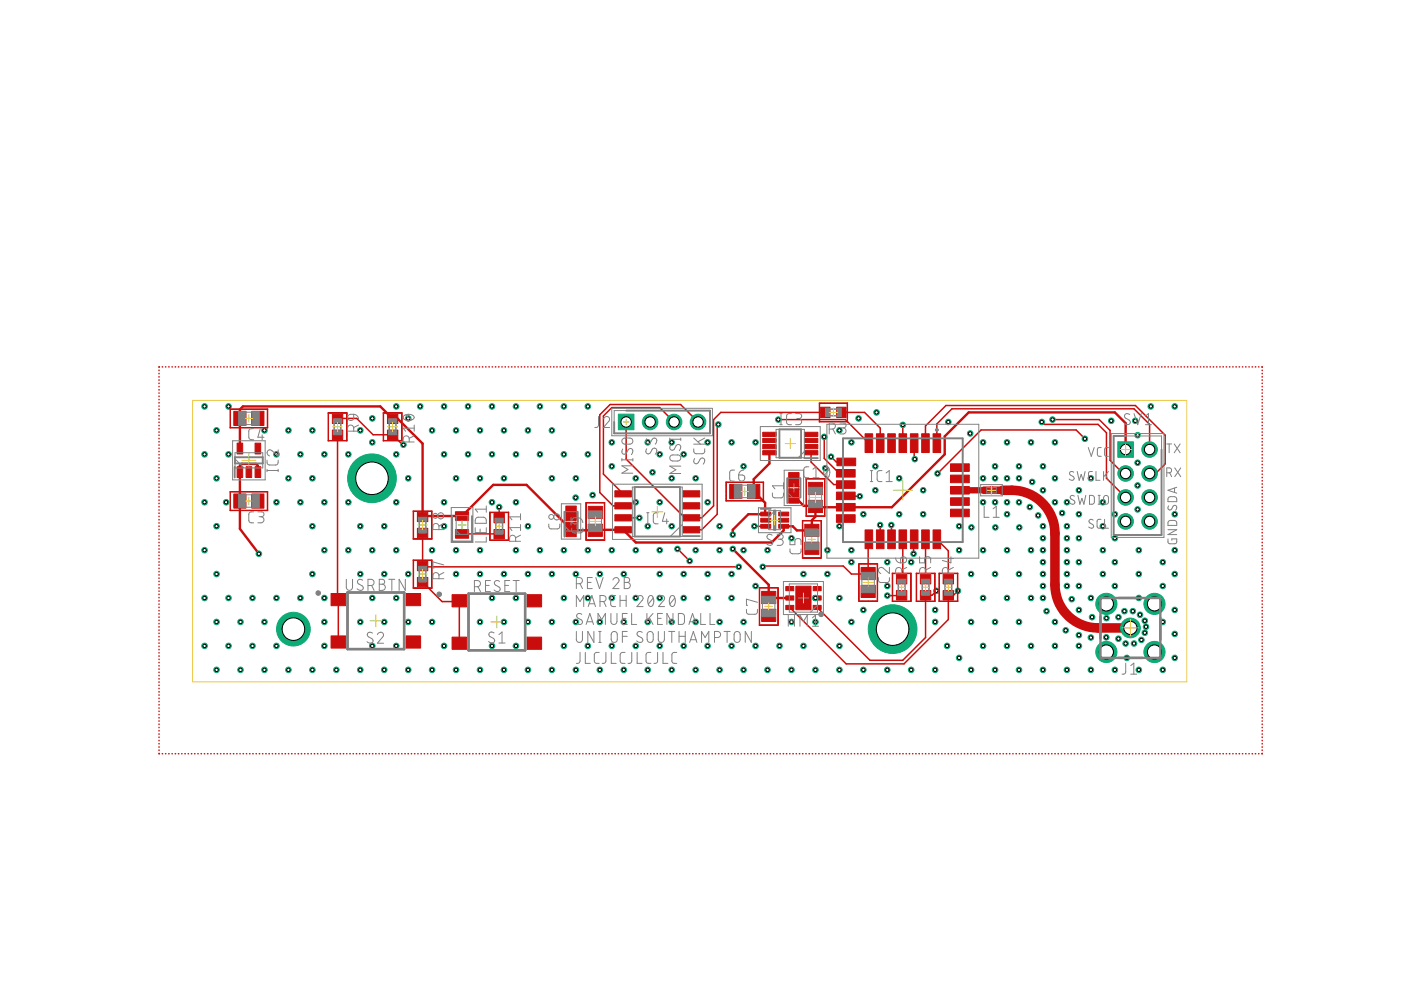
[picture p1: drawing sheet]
<svg xmlns="http://www.w3.org/2000/svg" width="297mm" height="210mm" viewBox="0 0 297 210" stroke-linecap="round" stroke-linejoin="round" font-family="sans-serif">
<g fill="#c90d0c" stroke="#c90d0c" stroke-width=".21">
<path d="M167.2 103.6h2.2v3.1h-2.2z"/>
<path d="M167.2 100.2h2.2v3.1h-2.2z"/>
<path d="M182.6 120.3h3v2.6h-3z"/>
<path d="M182.6 124.1h3v2.6h-3z"/>
<path d="M49.6 104.7h2.6v3h-2.6z"/>
<path d="M53.4 104.7h2.6v3h-2.6z"/>
<path d="M49.6 87.2h2.6v3h-2.6z"/>
<path d="M53.4 87.2h2.6v3h-2.6z"/>
<path d="M170.6 111.2h3v2.5h-3z"/>
<path d="M170.6 115h3v2.5h-3z"/>
<path d="M158.5 102.7h2.6v3h-2.6z"/>
<path d="M154.7 102.7h2.6v3h-2.6z"/>
<path d="M197.8 92h1.6v3.9h-1.6z"/>
<path d="M195.4 92h1.6v3.9h-1.6z"/>
<path d="M193 92h1.6v3.9h-1.6z"/>
<path d="M190.6 92h1.6v3.9h-1.6z"/>
<path d="M188.2 92h1.6v3.9h-1.6z"/>
<path d="M185.8 92h1.6v3.9h-1.6z"/>
<path d="M183.4 92h1.6v3.9h-1.6z"/>
<path d="M177.4 97.1h4v1.6h-4z"/>
<path d="M177.3 99.5h4v1.7h-4z"/>
<path d="M177.3 101.9h4v1.6h-4z"/>
<path d="M177.3 104.3h4v1.6h-4z"/>
<path d="M177.3 106.7h4v1.7h-4z"/>
<path d="M177.3 109.1h4v1.6h-4z"/>
<path d="M183.4 112.4h1.6v3.9h-1.6z"/>
<path d="M185.8 112.4h1.6v3.9h-1.6z"/>
<path d="M188.2 112.4h1.6v3.9h-1.6z"/>
<path d="M190.6 112.4h1.6v3.9h-1.6z"/>
<path d="M193 112.4h1.6v3.9h-1.6z"/>
<path d="M195.4 112.4h1.6v3.9h-1.6z"/>
<path d="M197.8 112.4h1.6v3.9h-1.6z"/>
<path d="M201.5 107.9h4v1.7h-4z"/>
<path d="M201.5 105.5h4v1.6h-4z"/>
<path d="M201.5 103.1h4v1.7h-4z"/>
<path d="M201.5 100.7h4v1.6h-4z"/>
<path d="M201.5 98.3h4v1.6h-4z"/>
<path d="M50.3 99h1.2v2.2h-1.2z"/>
<path d="M52.2 99h1.2v2.2h-1.2z"/>
<path d="M54.1 99h1.2v2.2h-1.2z"/>
<path d="M54.1 94h1.2v2.2h-1.2z"/>
<path d="M50.3 94h1.2v2.2h-1.2z"/>
<path d="M170.6 95.5h2.8v.9h-2.8z"/>
<path d="M170.6 94.3h2.8v.8h-2.8z"/>
<path d="M170.6 92.9h2.8v.9h-2.8z"/>
<path d="M170.6 91.7h2.8v.8h-2.8z"/>
<path d="M161.7 91.7h2.8v.8h-2.8z"/>
<path d="M161.7 92.9h2.8v.9h-2.8z"/>
<path d="M161.7 94.3h2.8v.8h-2.8z"/>
<path d="M161.7 95.5h2.8v.9h-2.8z"/>
<path d="M208.4 103.3h1.4v1.3h-1.4z"/>
<path d="M210.6 103.3h1.4v1.3h-1.4z"/>
<path d="M96.6 112.3h2.8v1.8h-2.8z"/>
<path d="M96.6 108.5h2.8v1.8h-2.8z"/>
<path d="M82.1 87.8h2.2v2h-2.2z"/>
<path d="M82.1 91.2h2.2v2h-2.2z"/>
<path d="M104.7 112.3h2.2v2h-2.2z"/>
<path d="M104.7 108.9h2.2v1.9h-2.2z"/>
<path d="M177.4 86.3h2v2.2h-2z"/>
<path d="M174 86.3h2v2.2h-2z"/>
<path d="M200 125.2h2.2v2h-2.2z"/>
<path d="M200 121.8h2.2v2h-2.2z"/>
<path d="M195.1 125.2h2.2v2h-2.2z"/>
<path d="M195.1 121.8h2.2v2h-2.2z"/>
<path d="M190.1 125.2h2.2v2h-2.2z"/>
<path d="M190.1 121.8h2.2v2h-2.2z"/>
<path d="M88.5 119h2.2v2h-2.2z"/>
<path d="M88.5 122.4h2.2v2h-2.2z"/>
<path d="M88.5 108.6h2.2v2h-2.2z"/>
<path d="M88.5 112h2.2v2h-2.2z"/>
<path d="M70.5 87.8h2.2v2h-2.2z"/>
<path d="M70.5 91.2h2.2v2h-2.2z"/>
<path d="M95.8 126.1h3.1v2.6h-3.1z"/>
<path d="M111.7 126.1h3.1v2.6h-3.1z"/>
<path d="M95.8 135.1h3.1v2.6h-3.1z"/>
<path d="M111.7 135.1h3.1v2.6h-3.1z"/>
<path d="M70.2 125.8h3.1v2.6h-3.1z"/>
<path d="M86.1 125.8h3.1v2.6h-3.1z"/>
<path d="M70.2 134.8h3.1v2.6h-3.1z"/>
<path d="M86.1 134.8h3.1v2.6h-3.1z"/>
<path d="M161.3 108.6h2.1v.8h-2.1z"/>
<path d="M161.3 109.9h2.1v.8h-2.1z"/>
<path d="M161.3 111.2h2.1v.8h-2.1z"/>
<path d="M165.1 111.2h2.1v.8h-2.1z"/>
<path d="M165.1 109.9h2.1v.8h-2.1z"/>
<path d="M165.1 108.6h2.1v.8h-2.1z"/>
<path d="M144.8 111.7h3.6v1.3h-3.6z"/>
<path d="M144.8 109.1h3.6v1.3h-3.6z"/>
<path d="M144.8 106.6h3.6v1.3h-3.6z"/>
<path d="M144.8 104.1h3.6v1.3h-3.6z"/>
<path d="M130.4 104.1h3.5v1.3h-3.5z"/>
<path d="M130.4 106.6h3.5v1.3h-3.5z"/>
<path d="M130.4 109.1h3.5v1.3h-3.5z"/>
<path d="M130.4 111.7h3.5v1.3h-3.5z"/>
<path d="M172.4 128.4h1.7v.8h-1.7z"/>
<path d="M172.4 126.3h1.7v.9h-1.7z"/>
<path d="M172.4 124.4h1.7v.8h-1.7z"/>
<path d="M166.6 124.4h1.7v.8h-1.7z"/>
<path d="M166.6 126.3h1.7v.9h-1.7z"/>
<path d="M166.6 128.4h1.7v.8h-1.7z"/>
<path d="M168.7 124.3h3.3v5h-3.3z"/>
<path d="M161.5 125.4h3v2.6h-3z"/>
<path d="M161.5 129.2h3v2.6h-3z"/>
<path d="M120 110.7h2.2v3.1h-2.2z"/>
<path d="M120 107.3h2.2v3.1h-2.2z"/>
<path d="M124.7 111.1h3v2.6h-3z"/>
<path d="M124.7 107.4h3v2.5h-3z"/>
<path d="M171.4 102.3h3v2.6h-3z"/>
<path d="M171.4 106.1h3v2.6h-3z"/>
</g>
<path d="M83.2 88.8h1.1l5.3 5.2v15.6l.2-.2h8.2l6.6-6.6h7l9.7 9.6 10.8-.1 2.7 2.7h28.8l2.6-2.5v-.9h1.9l.9 .9h3.1v-2.2l.8-.8v-2.1M83.2 88.8l-2.6-2.6h-29.1l-.6 .6v8.3M163.1 96v2.3l-3.3 3.3v2.6l2.4 2.4v2.3l.1 .1h-3.6l-3.3 3.3v1M238.7 95.3v-5.6l-2.3-2.3h-31l-5.1 5.1v3.8l-11.2 11.2h-16l-.3-.2h-2.4l-2.1-2.2M54.7 100.1v-1.4l-.4-.3h-3.1l-.3 .3v13.4l4 5.3M155.4 116.4l7.6 7.6v2.7l4.4 .1" fill="none" stroke="#c90d0c" stroke-width=".51"/>
<g fill="none" stroke="#c90d0c" stroke-width=".32">
<path d="M33.7 78.5v.1M33.7 79.2h.1M33.7 79.9h.1M33.8 77.8l-.1 .1M34.4 77.8h.1M35.1 77.8h.1M35.8 77.8h.1M36.5 77.8h.1M37.1 77.8h.1M37.8 77.8h.1M38.5 77.8h.1M39.2 77.8h.1"/>
<path d="M39.9 77.8h.1M40.6 77.8h.1M41.3 77.8h.1M42 77.8h.1M42.6 77.8h.1M43.3 77.8h.1M44 77.8h.1M44.7 77.8h.1M45.4 77.8h.1M46.1 77.8h.1M46.8 77.8h.1M47.4 77.8h.1"/>
<path d="M48.1 77.8h.1M48.8 77.8h.1M49.5 77.8h.1M50.2 77.8h.1M50.9 77.8h.1M51.5 77.8h.1M52.2 77.8h.1M52.9 77.8h.1M53.6 77.8h.1M54.3 77.8h.1M55 77.8h.1M55.7 77.8h.1"/>
<path d="M56.3 77.8h.1M57 77.8h.1M57.7 77.8h.1M58.4 77.8h.1M59.1 77.8h.1M59.8 77.8h.1M60.5 77.8h.1M61.2 77.8h.1M61.8 77.8h.1M62.5 77.8h.1M63.2 77.8h.1M63.9 77.8h.1"/>
<path d="M64.6 77.8h.1M65.3 77.8h.1M66 77.8h.1M66.6 77.8h.1M67.3 77.8h.1M68 77.8h.1M68.7 77.8h.1M69.4 77.8h.1M70.1 77.8h.1M70.7 77.8h.1M71.4 77.8h.1M72.1 77.8h.1"/>
<path d="M72.8 77.8h.1M73.5 77.8h.1M74.2 77.8h.1M74.9 77.8h.1M75.5 77.8h.1M76.2 77.8h.1M76.9 77.8h.1M77.6 77.8h.1M78.3 77.8h.1M79 77.8h.1M79.7 77.8h.1M80.3 77.8h.1"/>
<path d="M81 77.8h.1M81.7 77.8h.1M82.4 77.8h.1M83.1 77.8h.1M83.8 77.8h.1M84.5 77.8h.1M85.2 77.8h.1M85.8 77.8h.1M86.5 77.8h.1M87.2 77.8h.1M87.9 77.8h.1M88.6 77.8h.1"/>
<path d="M89.3 77.8h.1M89.9 77.8h.1M90.6 77.8h.1M91.3 77.8h.1M92 77.8h.1M92.7 77.8h.1M93.4 77.8h.1M94.1 77.8h.1M94.7 77.8h.1M95.4 77.8h.1M96.1 77.8h.1M96.8 77.8h.1"/>
<path d="M97.5 77.8h.1M98.2 77.8h.1M98.8 77.8h.1M99.5 77.8h.1M100.2 77.8h.1M100.9 77.8h.1M101.6 77.8h.1M102.3 77.8h.1M103 77.8h.1M103.7 77.8h.1M104.4 77.8h.1M105 77.8h.1"/>
<path d="M105.7 77.8h.1M106.4 77.8h.1M107.1 77.8h.1M107.8 77.8h.1M108.5 77.8h.1M109.1 77.8h.1M109.8 77.8h.1M110.5 77.8h.1M111.2 77.8h.1M111.9 77.8h.1M112.6 77.8h.1M113.3 77.8h.1"/>
<path d="M113.9 77.8h.1M114.6 77.8h.1M115.3 77.8h.1M116 77.8h.1M116.7 77.8h.1M117.4 77.8h.1M118 77.8h.1M118.7 77.8h.1M119.4 77.8h.1M120.1 77.8h.1M120.8 77.8h.1M121.5 77.8h.1"/>
<path d="M122.2 77.8h.1M122.9 77.8h.1M123.5 77.8h.1M124.2 77.8h.1M124.9 77.8h.1M125.6 77.8h.1M126.3 77.8h.1M127 77.8h.1M127.7 77.8h.1M128.3 77.8h.1M129 77.8h.1M129.7 77.8h.1"/>
<path d="M130.4 77.8h.1M131.1 77.8h.1M131.8 77.8h.1M132.5 77.8h.1M133.1 77.8h.1M133.8 77.8h.1M134.5 77.8h.1M135.2 77.8h.1M135.9 77.8h.1M136.6 77.8h.1M137.2 77.8h.1M137.9 77.8h.1"/>
<path d="M138.6 77.8h.1M139.3 77.8h.1M140 77.8h.1M140.7 77.8h.1M141.4 77.8h.1M142 77.8h.1M142.7 77.8h.1M143.4 77.8h.1M144.1 77.8h.1M144.8 77.8h.1M145.5 77.8h.1M146.2 77.8h.1"/>
<path d="M146.9 77.8h.1M147.5 77.8h.1M148.2 77.8h.1M148.9 77.8h.1M149.6 77.8h.1M150.3 77.8h.1M151 77.8h.1M151.7 77.8h.1M152.3 77.8h.1M153 77.8h.1M153.7 77.8h.1M154.4 77.8h.1"/>
<path d="M155.1 77.8h.1M155.8 77.8h.1M156.4 77.8h.1M157.1 77.8h.1M157.8 77.8h.1M158.5 77.8h.1M159.2 77.8h.1M159.9 77.8h.1M160.6 77.8h.1M161.2 77.8h.1M161.9 77.8h.1M162.6 77.8h.1"/>
<path d="M163.3 77.8h.1M164 77.8h.1M164.7 77.8h.1M165.4 77.8h.1M166.1 77.8h.1M166.7 77.8h.1M167.4 77.8h.1M168.1 77.8h.1M168.8 77.8h.1M169.5 77.8h.1M170.2 77.8h.1M170.9 77.8h.1"/>
<path d="M171.5 77.8h.1M172.2 77.8h.1M172.9 77.8h.1M173.6 77.8h.1M174.3 77.8h.1M175 77.8h.1M175.6 77.8h.1M176.3 77.8h.1M177 77.8h.1M177.7 77.8h.1M178.4 77.8h.1M179.1 77.8h.1"/>
<path d="M179.8 77.8h.1M180.4 77.8h.1M181.1 77.8h.1M181.8 77.8h.1M182.5 77.8h.1M183.2 77.8h.1M183.9 77.8h.1M184.6 77.8h.1M185.3 77.8h.1M185.9 77.8h.1M186.6 77.8h.1M187.3 77.8h.1"/>
<path d="M188 77.8h.1M188.7 77.8h.1M189.4 77.8h.1M190.1 77.8h.1M190.7 77.8h.1M191.4 77.8h.1M192.1 77.8h.1M192.8 77.8h.1M193.5 77.8h.1M194.2 77.8h.1M194.8 77.8h.1M195.5 77.8h.1"/>
<path d="M196.2 77.8h.1M196.9 77.8h.1M197.6 77.8h.1M198.3 77.8h.1M199 77.8h.1M199.6 77.8h.1M200.3 77.8h.1M201 77.8h.1M201.7 77.8h.1M202.4 77.8h.1M203.1 77.8h.1M203.8 77.8h.1"/>
<path d="M204.4 77.8h.1M205.1 77.8h.1M205.8 77.8h.1M206.5 77.8h.1M207.2 77.8h.1M207.9 77.8h.1M208.6 77.8h.1M209.3 77.8h.1M209.9 77.8h.1M210.6 77.8h.1M211.3 77.8h.1M212 77.8h.1"/>
<path d="M212.7 77.8h.1M213.4 77.8h.1M214 77.8h.1M214.7 77.8h.1M215.4 77.8h.1M216.1 77.8h.1M216.8 77.8h.1M217.5 77.8h.1M218.2 77.8h.1M218.8 77.8h.1M219.5 77.8h.1M220.2 77.8h.1"/>
<path d="M220.9 77.8h.1M221.6 77.8h.1M222.3 77.8h.1M223 77.8h.1M223.6 77.8h.1M224.3 77.8h.1M225 77.8h.1M225.7 77.8h.1M226.4 77.8h.1M227.1 77.8h.1M227.8 77.8h.1M228.5 77.8h.1"/>
<path d="M229.1 77.8h.1M229.8 77.8h.1M230.5 77.8h.1M231.2 77.8h.1M231.9 77.8h.1M232.6 77.8h.1M233.2 77.8h.1M233.9 77.8h.1M234.6 77.8h.1M235.3 77.8h.1M236 77.8h.1M236.7 77.8h.1"/>
<path d="M237.4 77.8h.1M238 77.8h.1M238.7 77.8h.1M239.4 77.8h.1M240.1 77.8h.1M240.8 77.8h.1M241.5 77.8h.1M242.2 77.8h.1M242.8 77.8h.1M243.5 77.8h.1M244.2 77.8h.1M244.9 77.8h.1"/>
<path d="M245.6 77.8h.1M246.3 77.8h.1M247 77.8h.1M247.6 77.8h.1M248.3 77.8h.1M249 77.8h.1M249.7 77.8h.1M250.4 77.8h.1M251.1 77.8h.1M251.8 77.8h.1M252.4 77.8h.1M253.1 77.8h.1"/>
<path d="M253.8 77.8h.1M254.5 77.8h.1M255.2 77.8h.1M255.9 77.8h.1M256.6 77.8h.1M257.2 77.8h.1M257.9 77.8h.1M258.6 77.8h.1M259.3 77.8h.1M260 77.8h.1M260.7 77.8h.1M261.4 77.8h.1"/>
<path d="M262 77.8h.1M262.7 77.8h.1M263.4 77.8h.1M264.1 77.8h.1M264.8 77.8h.1M265.5 77.8h.1M266.1 77.8h.1M266.8 77.8h.1M267.5 77.8l.1 .1M267.6 78.5v.1M267.6 79.2h.1M267.6 79.9h.1"/>
<path d="M33.7 80.5v.1M33.7 81.2v.1M33.7 81.9v.1M33.7 82.6v.1M33.7 83.3v.1M33.7 84v.1M33.7 84.7v.1M33.7 85.4h.1M33.7 86.1h.1M33.7 86.7v.1M33.7 87.4v.1M33.7 88.1v.1"/>
<path d="M33.7 88.8v.1M33.7 89.5v.1M33.7 90.2v.1M33.7 90.9v.1M33.7 91.6v.1M33.7 92.2v.1M33.7 92.9v.1M33.7 93.6v.1M33.7 94.3v.1M33.7 95v.1M33.7 95.7v.1M33.7 96.4v.1"/>
<path d="M33.7 97.1v.1M33.7 97.8h.1M33.7 98.4v.1M33.7 99.1v.1M33.7 99.8v.1M71.6 92.2v34.7l.1 .2v9M71.6 88.8l4-.1 3.5 3.5h4.1l2.1 2.1h.2M142.9 89.5l-3-3.1h-10.2l-1.8 1.8v12.3l4.2 4.2M148 89.5l-3.7-3.7h-15l-2.1 2.1v16.5l2.8 2.9h2.1M152.3 90l-.2 .2v18.8l-3.3 3.3h-2.2M165 89h14.2l5 5M172 96v2l4.8 4.7h2.5"/>
<path d="M174.8 92.6v4.6l3.1 3.2h1.4M175 87.4h-22.2l-1.5 1.6v18.3l-2.5 2.5h-3.6l-12.4-12.5v-7.8M176.2 96.8l1.1 1.1h2.1M178.4 87.4h4.9l3.3 3.4v3.2M191.4 90.1v3.9M193.8 94v3.2l.2 .1M196.2 94v-3.7l4.4-4.3h40.1l6.3 6.3v6.1l-2 2h-1.3M198.6 94v-4.1l3.2-3.2h38.6l3.3 3.3v5.3M220.9 89.5l.5 .5h11.4l1.8 1.8v9.6l4.1 4.1M223.2 89h9.9l2.3 2.2v6.4l2.7 2.8h.6M230 93l-1.8-1.8h-20.2l-9.2 9.2M267.6 80.5v.1"/>
<path d="M267.6 81.2v.1M267.6 81.9v.1M267.6 82.6v.1M267.6 83.3v.1M267.6 84v.1M267.6 84.7v.1M267.6 85.4h.1M267.6 86.1h.1M267.6 86.7v.1M267.6 87.4v.1M267.6 88.1v.1M267.6 88.8v.1"/>
<path d="M267.6 89.5v.1M267.6 90.2v.1M267.6 90.9v.1M267.6 91.6v.1M267.6 92.2v.1M267.6 92.9v.1M267.6 93.6v.1M267.6 94.3v.1M267.6 95v.1M267.6 95.7v.1M267.6 96.4v.1M267.6 97.1v.1"/>
<path d="M267.6 97.8h.1M267.6 98.4v.1M267.6 99.1v.1M267.6 99.8v.1M33.7 100.5v.1M33.7 101.2v.1M33.7 101.9v.1M33.7 102.6v.1M33.7 103.3v.1M33.7 103.9v.1M33.7 104.6v.1M33.7 105.3v.1"/>
<path d="M33.7 106v.1M33.7 106.7v.1M33.7 107.4v.1M33.7 108.1v.1M33.7 108.8v.1M33.7 109.5h.1M33.7 110.2h.1M33.7 110.8v.1M33.7 111.5v.1M33.7 112.2v.1M33.7 112.9v.1M33.7 113.6v.1"/>
<path d="M33.7 114.3v.1M33.7 115v.1M33.7 115.7h.1M33.7 116.4h.1M33.7 117v.1M33.7 117.7v.1M33.7 118.4v.1M33.7 119.1v.1M33.7 119.8v.1M89.6 113v7M89.6 120l.3 .2h66.7M98 113.2l7.8 .1"/>
<path d="M105.8 107.5v2.4M132.1 109.8h3.5M143.6 116.4l2.6 2.5M159.9 111.6h2.4M179.3 105.1l3 .1M184.2 114.3l-.1 .2v7.1l-.2 .1h-3.4l-1.7-1.7h-16.9l-.2 .2M186.6 111.3v3M189 111.3v3M191.4 114.3v8.3l-.2 .2M193.8 114.3l-.1 .1v3M196.2 114.3v8.5M198.6 114.3l2.5 2.5v6"/>
<path d="M267.6 100.5v.1M267.6 101.2v.1M267.6 101.9v.1M267.6 102.6v.1M267.6 103.3v.1M267.6 103.9v.1M267.6 104.6v.1M267.6 105.3v.1M267.6 106v.1M267.6 106.7v.1M267.6 107.4v.1M267.6 108.1v.1"/>
<path d="M267.6 108.8v.1M267.6 109.5h.1M267.6 110.2h.1M267.6 110.8v.1M267.6 111.5v.1M267.6 112.2v.1M267.6 112.9v.1M267.6 113.6v.1M267.6 114.3v.1M267.6 115v.1M267.6 115.7h.1M267.6 116.4h.1"/>
<path d="M267.6 117v.1M267.6 117.7v.1M267.6 118.4v.1M267.6 119.1v.1M267.6 119.8v.1M33.7 120.5v.1M33.7 121.2h.1M33.7 121.9h.1M33.7 122.6h.1M33.7 123.2v.1M33.7 123.9v.1M33.7 124.6v.1"/>
<path d="M33.7 125.3v.1M33.7 126v.1M33.7 126.7h.1M33.7 127.4h.1M33.7 128.1h.1M33.7 128.7v.1M33.7 129.4v.1M33.7 130.1v.1M33.7 130.8v.1M33.7 131.5v.1M33.7 132.2v.1M33.7 132.9h.1"/>
<path d="M33.7 133.6h.1M33.7 134.2v.1M33.7 134.9v.1M33.7 135.6v.1M33.7 136.3v.1M33.7 137v.1M33.7 137.7v.1M33.7 138.4v.1M33.7 139.1h.1M33.7 139.8h.1M89.6 123.4l4.1 4.2h3.7M97.4 127.4v9"/>
<path d="M191.2 126.2l-3.1 .1M198.5 125.3l-.9 .9h-1.4v9l-4.8 4.8h-7l-11.2-11.2M203.1 125.3l-.9 .9h-1.1v5.2l-9.4 9.4h-12.3l-12-12M267.6 120.5v.1M267.6 121.2h.1M267.6 121.9h.1M267.6 122.6h.1M267.6 123.2v.1M267.6 123.9v.1M267.6 124.6v.1M267.6 125.3v.1M267.6 126v.1"/>
<path d="M267.6 126.7h.1M267.6 127.4h.1M267.6 128.1h.1M267.6 128.7v.1M267.6 129.4v.1M267.6 130.1v.1M267.6 130.8v.1M267.6 131.5v.1M267.6 132.2v.1M267.6 132.9h.1M267.6 133.6h.1M267.6 134.2v.1"/>
<path d="M267.6 134.9v.1M267.6 135.6v.1M267.6 136.3v.1M267.6 137v.1M267.6 137.7v.1M267.6 138.4v.1M267.6 139.1h.1M267.6 139.8h.1M33.7 140.4v.1M33.7 141.1v.1M33.7 141.8v.1M33.7 142.5v.1"/>
<path d="M33.7 143.2v.1M33.7 143.9v.1M33.7 144.6v.1M33.7 145.3v.1M33.7 145.9v.1M33.7 146.6v.1M33.7 147.3v.1M33.7 148v.1M33.7 148.7v.1M33.7 149.4v.1M33.7 150.1v.1M33.7 150.8v.1"/>
<path d="M33.7 151.5h.1M33.7 152.1v.1M33.7 152.8v.1M33.7 153.5v.1M33.7 154.2v.1M33.7 154.9v.1M33.7 155.6v.1M33.7 156.3v.1M33.7 157v.1M33.7 157.6v.1M33.7 158.3v.1M33.7 159v.1"/>
<path d="M33.7 159.7l.1 .1M34.4 159.8h.1M35.1 159.8h.1M35.8 159.8h.1M36.5 159.8h.1M37.1 159.8h.1M37.8 159.8h.1M38.5 159.8h.1M39.2 159.8h.1M39.9 159.8h.1M40.6 159.8h.1M41.3 159.8h.1"/>
<path d="M42 159.8h.1M42.6 159.8h.1M43.3 159.8h.1M44 159.8h.1M44.7 159.8h.1M45.4 159.8h.1M46.1 159.8h.1M46.8 159.8h.1M47.4 159.8h.1M48.1 159.8h.1M48.8 159.8h.1M49.5 159.8h.1"/>
<path d="M50.2 159.8h.1M50.9 159.8h.1M51.5 159.8h.1M52.2 159.8h.1M52.9 159.8h.1M53.6 159.8h.1M54.3 159.8h.1M55 159.8h.1M55.7 159.8h.1M56.3 159.8h.1M57 159.8h.1M57.7 159.8h.1"/>
<path d="M58.4 159.8h.1M59.1 159.8h.1M59.8 159.8h.1M60.5 159.8h.1M61.2 159.8h.1M61.8 159.8h.1M62.5 159.8h.1M63.2 159.8h.1M63.9 159.8h.1M64.6 159.8h.1M65.3 159.8h.1M66 159.8h.1"/>
<path d="M66.6 159.8h.1M67.3 159.8h.1M68 159.8h.1M68.7 159.8h.1M69.4 159.8h.1M70.1 159.8h.1M70.7 159.8h.1M71.4 159.8h.1M72.1 159.8h.1M72.8 159.8h.1M73.5 159.8h.1M74.2 159.8h.1"/>
<path d="M74.9 159.8h.1M75.5 159.8h.1M76.2 159.8h.1M76.9 159.8h.1M77.6 159.8h.1M78.3 159.8h.1M79 159.8h.1M79.7 159.8h.1M80.3 159.8h.1M81 159.8h.1M81.7 159.8h.1M82.4 159.8h.1"/>
<path d="M83.1 159.8h.1M83.8 159.8h.1M84.5 159.8h.1M85.2 159.8h.1M85.8 159.8h.1M86.5 159.8h.1M87.2 159.8h.1M87.9 159.8h.1M88.6 159.8h.1M89.3 159.8h.1M89.9 159.8h.1M90.6 159.8h.1"/>
<path d="M91.3 159.8h.1M92 159.8h.1M92.7 159.8h.1M93.4 159.8h.1M94.1 159.8h.1M94.7 159.8h.1M95.4 159.8h.1M96.1 159.8h.1M96.8 159.8h.1M97.5 159.8h.1M98.2 159.8h.1M98.8 159.8h.1"/>
<path d="M99.5 159.8h.1M100.2 159.8h.1M100.9 159.8h.1M101.6 159.8h.1M102.3 159.8h.1M103 159.8h.1M103.7 159.8h.1M104.4 159.8h.1M105 159.8h.1M105.7 159.8h.1M106.4 159.8h.1M107.1 159.8h.1"/>
<path d="M107.8 159.8h.1M108.5 159.8h.1M109.1 159.8h.1M109.8 159.8h.1M110.5 159.8h.1M111.2 159.8h.1M111.9 159.8h.1M112.6 159.8h.1M113.3 159.8h.1M113.9 159.8h.1M114.6 159.8h.1M115.3 159.8h.1"/>
<path d="M116 159.8h.1M116.7 159.8h.1M117.4 159.8h.1M118 159.8h.1M118.7 159.8h.1M119.4 159.8h.1M120.1 159.8h.1M120.8 159.8h.1M121.5 159.8h.1M122.2 159.8h.1M122.9 159.8h.1M123.5 159.8h.1"/>
<path d="M124.2 159.8h.1M124.9 159.8h.1M125.6 159.8h.1M126.3 159.8h.1M127 159.8h.1M127.7 159.8h.1M128.3 159.8h.1M129 159.8h.1M129.7 159.8h.1M130.4 159.8h.1M131.1 159.8h.1M131.8 159.8h.1"/>
<path d="M132.5 159.8h.1M133.1 159.8h.1M133.8 159.8h.1M134.5 159.8h.1M135.2 159.8h.1M135.9 159.8h.1M136.6 159.8h.1M137.2 159.8h.1M137.9 159.8h.1M138.6 159.8h.1M139.3 159.8h.1M140 159.8h.1"/>
<path d="M140.7 159.8h.1M141.4 159.8h.1M142 159.8h.1M142.7 159.8h.1M143.4 159.8h.1M144.1 159.8h.1M144.8 159.8h.1M145.5 159.8h.1M146.2 159.8h.1M146.9 159.8h.1M147.5 159.8h.1M148.2 159.8h.1"/>
<path d="M148.9 159.8h.1M149.6 159.8h.1M150.3 159.8h.1M151 159.8h.1M151.7 159.8h.1M152.3 159.8h.1M153 159.8h.1M153.7 159.8h.1M154.4 159.8h.1M155.1 159.8h.1M155.8 159.8h.1M156.4 159.8h.1"/>
<path d="M157.1 159.8h.1M157.8 159.8h.1M158.5 159.8h.1M159.2 159.8h.1M159.9 159.8h.1M160.6 159.8h.1M161.2 159.8h.1M161.9 159.8h.1M162.6 159.8h.1M163.3 159.8h.1M164 159.8h.1M164.7 159.8h.1"/>
<path d="M165.4 159.8h.1M166.1 159.8h.1M166.7 159.8h.1M167.4 159.8h.1M168.1 159.8h.1M168.8 159.8h.1M169.5 159.8h.1M170.2 159.8h.1M170.9 159.8h.1M171.5 159.8h.1M172.2 159.8h.1M172.9 159.8h.1"/>
<path d="M173.6 159.8h.1M174.3 159.8h.1M175 159.8h.1M175.6 159.8h.1M176.3 159.8h.1M177 159.8h.1M177.7 159.8h.1M178.4 159.8h.1M179.1 159.8h.1M179.8 159.8h.1M180.4 159.8h.1M181.1 159.8h.1"/>
<path d="M181.8 159.8h.1M182.5 159.8h.1M183.2 159.8h.1M183.9 159.8h.1M184.6 159.8h.1M185.3 159.8h.1M185.9 159.8h.1M186.6 159.8h.1M187.3 159.8h.1M188 159.8h.1M188.7 159.8h.1M189.4 159.8h.1"/>
<path d="M190.1 159.8h.1M190.7 159.8h.1M191.4 159.8h.1M192.1 159.8h.1M192.8 159.8h.1M193.5 159.8h.1M194.2 159.8h.1M194.8 159.8h.1M195.5 159.8h.1M196.2 159.8h.1M196.9 159.8h.1M197.6 159.8h.1"/>
<path d="M198.3 159.8h.1M199 159.8h.1M199.6 159.8h.1M200.3 159.8h.1M201 159.8h.1M201.7 159.8h.1M202.4 159.8h.1M203.1 159.8h.1M203.8 159.8h.1M204.4 159.8h.1M205.1 159.8h.1M205.8 159.8h.1"/>
<path d="M206.5 159.8h.1M207.2 159.8h.1M207.9 159.8h.1M208.6 159.8h.1M209.3 159.8h.1M209.9 159.8h.1M210.6 159.8h.1M211.3 159.8h.1M212 159.8h.1M212.7 159.8h.1M213.4 159.8h.1M214 159.8h.1"/>
<path d="M214.7 159.8h.1M215.4 159.8h.1M216.1 159.8h.1M216.8 159.8h.1M217.5 159.8h.1M218.2 159.8h.1M218.8 159.8h.1M219.5 159.8h.1M220.2 159.8h.1M220.9 159.8h.1M221.6 159.8h.1M222.3 159.8h.1"/>
<path d="M223 159.8h.1M223.6 159.8h.1M224.3 159.8h.1M225 159.8h.1M225.7 159.8h.1M226.4 159.8h.1M227.1 159.8h.1M227.8 159.8h.1M228.5 159.8h.1M229.1 159.8h.1M229.8 159.8h.1M230.5 159.8h.1"/>
<path d="M231.2 159.8h.1M231.9 159.8h.1M232.6 159.8h.1M233.2 159.8h.1M233.9 159.8h.1M234.6 159.8h.1M235.3 159.8h.1M236 159.8h.1M236.7 159.8h.1M237.4 159.8h.1M238 159.8h.1M238.7 159.8h.1"/>
<path d="M239.4 159.8h.1M240.1 159.8h.1M240.8 159.8h.1M241.5 159.8h.1M242.2 159.8h.1M242.8 159.8h.1M243.5 159.8h.1M244.2 159.8h.1M244.9 159.8h.1M245.6 159.8h.1M246.3 159.8h.1M247 159.8h.1"/>
<path d="M247.6 159.8h.1M248.3 159.8h.1M249 159.8h.1M249.7 159.8h.1M250.4 159.8h.1M251.1 159.8h.1M251.8 159.8h.1M252.4 159.8h.1M253.1 159.8h.1M253.8 159.8h.1M254.5 159.8h.1M255.2 159.8h.1"/>
<path d="M255.9 159.8h.1M256.6 159.8h.1M257.2 159.8h.1M257.9 159.8h.1M258.6 159.8h.1M259.3 159.8h.1M260 159.8h.1M260.7 159.8h.1M261.4 159.8h.1M262 159.8h.1M262.7 159.8h.1M263.4 159.8h.1"/>
<path d="M264.1 159.8h.1M264.8 159.8h.1M265.5 159.8h.1M266.1 159.8h.1M266.8 159.8h.1M267.6 159.7l-.1 .1M267.6 140.4v.1M267.6 141.1v.1M267.6 141.8v.1M267.6 142.5v.1M267.6 143.2v.1M267.6 143.9v.1"/>
<path d="M267.6 144.6v.1M267.6 145.3v.1M267.6 145.9v.1M267.6 146.6v.1M267.6 147.3v.1M267.6 148v.1M267.6 148.7v.1M267.6 149.4v.1M267.6 150.1v.1M267.6 150.8v.1M267.6 151.5h.1M267.6 152.1v.1"/>
<path d="M267.6 152.8v.1M267.6 153.5v.1M267.6 154.2v.1M267.6 154.9v.1M267.6 155.6v.1M267.6 156.3v.1M267.6 157v.1M267.6 157.6v.1M267.6 158.3v.1M267.6 159v.1"/>
</g>
<path d="M203.5 103.9h5.6" fill="none" stroke="#c90d0c" stroke-width="1.3"/>
<path d="M212.6 103.9a10 10 0 0 1 8.1 2.4 9 9 0 0 1 3 6.8v10.9a9.2 9.2 0 0 0 9.1 9.1h6.9" fill="none" stroke="#c90d0c" stroke-width="2"/>
<path d="M211.3 103.9h1.3" fill="none" stroke="#c90d0c" stroke-width=".83"/>
<circle cx="239.7" cy="133.1" r="2.1" fill="#0dab76" stroke="#0dab76" stroke-width=".21"/>
<circle cx="239.7" cy="133.1" r="1.4" fill="#fff" stroke="#000" stroke-width=".21"/>
<circle cx="234.6" cy="128" r="2.24" fill="#0dab76" stroke="#0dab76" stroke-width=".21"/>
<circle cx="234.6" cy="128" r="1.5" fill="#fff" stroke="#000" stroke-width=".21"/>
<circle cx="244.8" cy="128" r="2.24" fill="#0dab76" stroke="#0dab76" stroke-width=".21"/>
<circle cx="244.8" cy="128" r="1.5" fill="#fff" stroke="#000" stroke-width=".21"/>
<circle cx="234.6" cy="138.2" r="2.24" fill="#0dab76" stroke="#0dab76" stroke-width=".21"/>
<circle cx="234.6" cy="138.2" r="1.5" fill="#fff" stroke="#000" stroke-width=".21"/>
<circle cx="244.8" cy="138.2" r="2.24" fill="#0dab76" stroke="#0dab76" stroke-width=".21"/>
<circle cx="244.8" cy="138.2" r="1.5" fill="#fff" stroke="#000" stroke-width=".21"/>
<path d="M237 93.7h3.3v3.3h-3.3z" fill="#0dab76" stroke="#0dab76" stroke-width=".21"/>
<circle cx="238.7" cy="95.3" r="1.1" fill="#fff" stroke="#000" stroke-width=".21"/>
<circle cx="243.7" cy="95.3" r="1.65" fill="#0dab76" stroke="#0dab76" stroke-width=".21"/>
<circle cx="243.7" cy="95.3" r="1.1" fill="#fff" stroke="#000" stroke-width=".21"/>
<circle cx="238.7" cy="100.4" r="1.65" fill="#0dab76" stroke="#0dab76" stroke-width=".21"/>
<circle cx="238.7" cy="100.4" r="1.1" fill="#fff" stroke="#000" stroke-width=".21"/>
<circle cx="243.7" cy="100.4" r="1.65" fill="#0dab76" stroke="#0dab76" stroke-width=".21"/>
<circle cx="243.7" cy="100.4" r="1.1" fill="#fff" stroke="#000" stroke-width=".21"/>
<circle cx="238.7" cy="105.5" r="1.65" fill="#0dab76" stroke="#0dab76" stroke-width=".21"/>
<circle cx="238.7" cy="105.5" r="1.1" fill="#fff" stroke="#000" stroke-width=".21"/>
<circle cx="243.7" cy="105.5" r="1.65" fill="#0dab76" stroke="#0dab76" stroke-width=".21"/>
<circle cx="243.7" cy="105.5" r="1.1" fill="#fff" stroke="#000" stroke-width=".21"/>
<circle cx="238.7" cy="110.6" r="1.65" fill="#0dab76" stroke="#0dab76" stroke-width=".21"/>
<circle cx="238.7" cy="110.6" r="1.1" fill="#fff" stroke="#000" stroke-width=".21"/>
<circle cx="243.7" cy="110.6" r="1.65" fill="#0dab76" stroke="#0dab76" stroke-width=".21"/>
<circle cx="243.7" cy="110.6" r="1.1" fill="#fff" stroke="#000" stroke-width=".21"/>
<circle cx="189.3" cy="133.4" r="5.2" fill="#0dab76" stroke="#0dab76" stroke-width=".21"/>
<circle cx="189.3" cy="133.4" r="3.5" fill="#fff" stroke="#000" stroke-width=".21"/>
<circle cx="78.9" cy="101.4" r="5.2" fill="#0dab76" stroke="#0dab76" stroke-width=".21"/>
<circle cx="78.9" cy="101.4" r="3.5" fill="#fff" stroke="#000" stroke-width=".21"/>
<circle cx="62.2" cy="133.4" r="3.6" fill="#0dab76" stroke="#0dab76" stroke-width=".21"/>
<circle cx="62.2" cy="133.4" r="2.39" fill="#fff" stroke="#000" stroke-width=".21"/>
<path d="M131.1 87.8h3.3v3.3h-3.3z" fill="#0dab76" stroke="#0dab76" stroke-width=".21"/>
<circle cx="132.8" cy="89.5" r="1.1" fill="#fff" stroke="#000" stroke-width=".21"/>
<circle cx="137.8" cy="89.5" r="1.65" fill="#0dab76" stroke="#0dab76" stroke-width=".21"/>
<circle cx="137.8" cy="89.5" r="1.1" fill="#fff" stroke="#000" stroke-width=".21"/>
<circle cx="142.9" cy="89.5" r="1.65" fill="#0dab76" stroke="#0dab76" stroke-width=".21"/>
<circle cx="142.9" cy="89.5" r="1.1" fill="#fff" stroke="#000" stroke-width=".21"/>
<circle cx="148" cy="89.5" r="1.65" fill="#0dab76" stroke="#0dab76" stroke-width=".21"/>
<circle cx="148" cy="89.5" r="1.1" fill="#fff" stroke="#000" stroke-width=".21"/>
<circle cx="213.5" cy="101.4" r=".59" fill="#0dab76" stroke="#0dab76" stroke-width=".21"/>
<circle cx="213.5" cy="101.4" r=".36" fill="#fff" stroke="#000" stroke-width=".21"/>
<circle cx="216" cy="101.4" r=".59" fill="#0dab76" stroke="#0dab76" stroke-width=".21"/>
<circle cx="216" cy="101.4" r=".36" fill="#fff" stroke="#000" stroke-width=".21"/>
<circle cx="218.8" cy="102.2" r=".59" fill="#0dab76" stroke="#0dab76" stroke-width=".21"/>
<circle cx="218.8" cy="102.2" r=".36" fill="#fff" stroke="#000" stroke-width=".21"/>
<circle cx="221.1" cy="103.9" r=".59" fill="#0dab76" stroke="#0dab76" stroke-width=".21"/>
<circle cx="221.1" cy="103.9" r=".36" fill="#fff" stroke="#000" stroke-width=".21"/>
<circle cx="223.7" cy="106.5" r=".59" fill="#0dab76" stroke="#0dab76" stroke-width=".21"/>
<circle cx="223.7" cy="106.5" r=".36" fill="#fff" stroke="#000" stroke-width=".21"/>
<circle cx="223.7" cy="101.4" r=".59" fill="#0dab76" stroke="#0dab76" stroke-width=".21"/>
<circle cx="223.7" cy="101.4" r=".36" fill="#fff" stroke="#000" stroke-width=".21"/>
<circle cx="226.2" cy="106.5" r=".59" fill="#0dab76" stroke="#0dab76" stroke-width=".21"/>
<circle cx="226.2" cy="106.5" r=".36" fill="#fff" stroke="#000" stroke-width=".21"/>
<circle cx="225.2" cy="108.8" r=".59" fill="#0dab76" stroke="#0dab76" stroke-width=".21"/>
<circle cx="225.2" cy="108.8" r=".36" fill="#fff" stroke="#000" stroke-width=".21"/>
<circle cx="226.2" cy="111.6" r=".59" fill="#0dab76" stroke="#0dab76" stroke-width=".21"/>
<circle cx="226.2" cy="111.6" r=".36" fill="#fff" stroke="#000" stroke-width=".21"/>
<circle cx="226.2" cy="114.1" r=".59" fill="#0dab76" stroke="#0dab76" stroke-width=".21"/>
<circle cx="226.2" cy="114.1" r=".36" fill="#fff" stroke="#000" stroke-width=".21"/>
<circle cx="226.2" cy="116.6" r=".59" fill="#0dab76" stroke="#0dab76" stroke-width=".21"/>
<circle cx="226.2" cy="116.6" r=".36" fill="#fff" stroke="#000" stroke-width=".21"/>
<circle cx="226.2" cy="119.2" r=".59" fill="#0dab76" stroke="#0dab76" stroke-width=".21"/>
<circle cx="226.2" cy="119.2" r=".36" fill="#fff" stroke="#000" stroke-width=".21"/>
<circle cx="226.2" cy="121.7" r=".59" fill="#0dab76" stroke="#0dab76" stroke-width=".21"/>
<circle cx="226.2" cy="121.7" r=".36" fill="#fff" stroke="#000" stroke-width=".21"/>
<circle cx="226.2" cy="124.2" r=".59" fill="#0dab76" stroke="#0dab76" stroke-width=".21"/>
<circle cx="226.2" cy="124.2" r=".36" fill="#fff" stroke="#000" stroke-width=".21"/>
<circle cx="227.2" cy="127" r=".59" fill="#0dab76" stroke="#0dab76" stroke-width=".21"/>
<circle cx="227.2" cy="127" r=".36" fill="#fff" stroke="#000" stroke-width=".21"/>
<circle cx="228.7" cy="129.3" r=".59" fill="#0dab76" stroke="#0dab76" stroke-width=".21"/>
<circle cx="228.7" cy="129.3" r=".36" fill="#fff" stroke="#000" stroke-width=".21"/>
<circle cx="231.5" cy="130.9" r=".59" fill="#0dab76" stroke="#0dab76" stroke-width=".21"/>
<circle cx="231.5" cy="130.9" r=".36" fill="#fff" stroke="#000" stroke-width=".21"/>
<circle cx="237.1" cy="130.9" r=".59" fill="#0dab76" stroke="#0dab76" stroke-width=".21"/>
<circle cx="237.1" cy="130.9" r=".36" fill="#fff" stroke="#000" stroke-width=".21"/>
<circle cx="238.4" cy="129.6" r=".59" fill="#0dab76" stroke="#0dab76" stroke-width=".21"/>
<circle cx="238.4" cy="129.6" r=".36" fill="#fff" stroke="#000" stroke-width=".21"/>
<circle cx="237.1" cy="135.4" r=".59" fill="#0dab76" stroke="#0dab76" stroke-width=".21"/>
<circle cx="237.1" cy="135.4" r=".36" fill="#fff" stroke="#000" stroke-width=".21"/>
<circle cx="238.7" cy="136.4" r=".59" fill="#0dab76" stroke="#0dab76" stroke-width=".21"/>
<circle cx="238.7" cy="136.4" r=".36" fill="#fff" stroke="#000" stroke-width=".21"/>
<circle cx="240.4" cy="136.4" r=".59" fill="#0dab76" stroke="#0dab76" stroke-width=".21"/>
<circle cx="240.4" cy="136.4" r=".36" fill="#fff" stroke="#000" stroke-width=".21"/>
<circle cx="242" cy="135.7" r=".59" fill="#0dab76" stroke="#0dab76" stroke-width=".21"/>
<circle cx="242" cy="135.7" r=".36" fill="#fff" stroke="#000" stroke-width=".21"/>
<circle cx="240.2" cy="129.6" r=".59" fill="#0dab76" stroke="#0dab76" stroke-width=".21"/>
<circle cx="240.2" cy="129.6" r=".36" fill="#fff" stroke="#000" stroke-width=".21"/>
<circle cx="241.7" cy="130.3" r=".59" fill="#0dab76" stroke="#0dab76" stroke-width=".21"/>
<circle cx="241.7" cy="130.3" r=".36" fill="#fff" stroke="#000" stroke-width=".21"/>
<circle cx="242.7" cy="131.6" r=".59" fill="#0dab76" stroke="#0dab76" stroke-width=".21"/>
<circle cx="242.7" cy="131.6" r=".36" fill="#fff" stroke="#000" stroke-width=".21"/>
<circle cx="242.7" cy="134.2" r=".59" fill="#0dab76" stroke="#0dab76" stroke-width=".21"/>
<circle cx="242.7" cy="134.2" r=".36" fill="#fff" stroke="#000" stroke-width=".21"/>
<circle cx="243" cy="132.9" r=".59" fill="#0dab76" stroke="#0dab76" stroke-width=".21"/>
<circle cx="243" cy="132.9" r=".36" fill="#fff" stroke="#000" stroke-width=".21"/>
<circle cx="228.7" cy="134.7" r=".59" fill="#0dab76" stroke="#0dab76" stroke-width=".21"/>
<circle cx="228.7" cy="134.7" r=".36" fill="#fff" stroke="#000" stroke-width=".21"/>
<circle cx="223.7" cy="131.9" r=".59" fill="#0dab76" stroke="#0dab76" stroke-width=".21"/>
<circle cx="223.7" cy="131.9" r=".36" fill="#fff" stroke="#000" stroke-width=".21"/>
<circle cx="221.1" cy="124.2" r=".59" fill="#0dab76" stroke="#0dab76" stroke-width=".21"/>
<circle cx="221.1" cy="124.2" r=".36" fill="#fff" stroke="#000" stroke-width=".21"/>
<circle cx="221.1" cy="121.7" r=".59" fill="#0dab76" stroke="#0dab76" stroke-width=".21"/>
<circle cx="221.1" cy="121.7" r=".36" fill="#fff" stroke="#000" stroke-width=".21"/>
<circle cx="221.1" cy="119.2" r=".59" fill="#0dab76" stroke="#0dab76" stroke-width=".21"/>
<circle cx="221.1" cy="119.2" r=".36" fill="#fff" stroke="#000" stroke-width=".21"/>
<circle cx="221.1" cy="116.6" r=".59" fill="#0dab76" stroke="#0dab76" stroke-width=".21"/>
<circle cx="221.1" cy="116.6" r=".36" fill="#fff" stroke="#000" stroke-width=".21"/>
<circle cx="221.1" cy="114.1" r=".59" fill="#0dab76" stroke="#0dab76" stroke-width=".21"/>
<circle cx="221.1" cy="114.1" r=".36" fill="#fff" stroke="#000" stroke-width=".21"/>
<circle cx="221.1" cy="111.6" r=".59" fill="#0dab76" stroke="#0dab76" stroke-width=".21"/>
<circle cx="221.1" cy="111.6" r=".36" fill="#fff" stroke="#000" stroke-width=".21"/>
<circle cx="220.1" cy="109.3" r=".59" fill="#0dab76" stroke="#0dab76" stroke-width=".21"/>
<circle cx="220.1" cy="109.3" r=".36" fill="#fff" stroke="#000" stroke-width=".21"/>
<circle cx="218.3" cy="107.5" r=".59" fill="#0dab76" stroke="#0dab76" stroke-width=".21"/>
<circle cx="218.3" cy="107.5" r=".36" fill="#fff" stroke="#000" stroke-width=".21"/>
<circle cx="216" cy="106.5" r=".59" fill="#0dab76" stroke="#0dab76" stroke-width=".21"/>
<circle cx="216" cy="106.5" r=".36" fill="#fff" stroke="#000" stroke-width=".21"/>
<circle cx="213.5" cy="106.5" r=".59" fill="#0dab76" stroke="#0dab76" stroke-width=".21"/>
<circle cx="213.5" cy="106.5" r=".36" fill="#fff" stroke="#000" stroke-width=".21"/>
<circle cx="213.5" cy="109" r=".59" fill="#0dab76" stroke="#0dab76" stroke-width=".21"/>
<circle cx="213.5" cy="109" r=".36" fill="#fff" stroke="#000" stroke-width=".21"/>
<circle cx="221.1" cy="126.8" r=".59" fill="#0dab76" stroke="#0dab76" stroke-width=".21"/>
<circle cx="221.1" cy="126.8" r=".36" fill="#fff" stroke="#000" stroke-width=".21"/>
<circle cx="221.9" cy="129.6" r=".59" fill="#0dab76" stroke="#0dab76" stroke-width=".21"/>
<circle cx="221.9" cy="129.6" r=".36" fill="#fff" stroke="#000" stroke-width=".21"/>
<circle cx="226" cy="133.6" r=".59" fill="#0dab76" stroke="#0dab76" stroke-width=".21"/>
<circle cx="226" cy="133.6" r=".36" fill="#fff" stroke="#000" stroke-width=".21"/>
<circle cx="231.3" cy="135.2" r=".59" fill="#0dab76" stroke="#0dab76" stroke-width=".21"/>
<circle cx="231.3" cy="135.2" r=".36" fill="#fff" stroke="#000" stroke-width=".21"/>
<circle cx="213.5" cy="93.8" r=".59" fill="#0dab76" stroke="#0dab76" stroke-width=".21"/>
<circle cx="213.5" cy="93.8" r=".36" fill="#fff" stroke="#000" stroke-width=".21"/>
<circle cx="218.6" cy="93.8" r=".59" fill="#0dab76" stroke="#0dab76" stroke-width=".21"/>
<circle cx="218.6" cy="93.8" r=".36" fill="#fff" stroke="#000" stroke-width=".21"/>
<circle cx="208.4" cy="93.8" r=".59" fill="#0dab76" stroke="#0dab76" stroke-width=".21"/>
<circle cx="208.4" cy="93.8" r=".36" fill="#fff" stroke="#000" stroke-width=".21"/>
<circle cx="208.4" cy="101.4" r=".59" fill="#0dab76" stroke="#0dab76" stroke-width=".21"/>
<circle cx="208.4" cy="101.4" r=".36" fill="#fff" stroke="#000" stroke-width=".21"/>
<circle cx="233.8" cy="106.5" r=".59" fill="#0dab76" stroke="#0dab76" stroke-width=".21"/>
<circle cx="233.8" cy="106.5" r=".36" fill="#fff" stroke="#000" stroke-width=".21"/>
<circle cx="233.8" cy="111.6" r=".59" fill="#0dab76" stroke="#0dab76" stroke-width=".21"/>
<circle cx="233.8" cy="111.6" r=".36" fill="#fff" stroke="#000" stroke-width=".21"/>
<circle cx="231.3" cy="101.4" r=".59" fill="#0dab76" stroke="#0dab76" stroke-width=".21"/>
<circle cx="231.3" cy="101.4" r=".36" fill="#fff" stroke="#000" stroke-width=".21"/>
<circle cx="233.8" cy="116.6" r=".59" fill="#0dab76" stroke="#0dab76" stroke-width=".21"/>
<circle cx="233.8" cy="116.6" r=".36" fill="#fff" stroke="#000" stroke-width=".21"/>
<circle cx="233.8" cy="121.7" r=".59" fill="#0dab76" stroke="#0dab76" stroke-width=".21"/>
<circle cx="233.8" cy="121.7" r=".36" fill="#fff" stroke="#000" stroke-width=".21"/>
<circle cx="231.3" cy="126.8" r=".59" fill="#0dab76" stroke="#0dab76" stroke-width=".21"/>
<circle cx="231.3" cy="126.8" r=".36" fill="#fff" stroke="#000" stroke-width=".21"/>
<circle cx="236.4" cy="119.2" r=".59" fill="#0dab76" stroke="#0dab76" stroke-width=".21"/>
<circle cx="236.4" cy="119.2" r=".36" fill="#fff" stroke="#000" stroke-width=".21"/>
<circle cx="236.4" cy="124.2" r=".59" fill="#0dab76" stroke="#0dab76" stroke-width=".21"/>
<circle cx="236.4" cy="124.2" r=".36" fill="#fff" stroke="#000" stroke-width=".21"/>
<circle cx="236.4" cy="114.1" r=".59" fill="#0dab76" stroke="#0dab76" stroke-width=".21"/>
<circle cx="236.4" cy="114.1" r=".36" fill="#fff" stroke="#000" stroke-width=".21"/>
<circle cx="236.4" cy="109" r=".59" fill="#0dab76" stroke="#0dab76" stroke-width=".21"/>
<circle cx="236.4" cy="109" r=".36" fill="#fff" stroke="#000" stroke-width=".21"/>
<circle cx="241.4" cy="116.6" r=".59" fill="#0dab76" stroke="#0dab76" stroke-width=".21"/>
<circle cx="241.4" cy="116.6" r=".36" fill="#fff" stroke="#000" stroke-width=".21"/>
<circle cx="241.4" cy="121.7" r=".59" fill="#0dab76" stroke="#0dab76" stroke-width=".21"/>
<circle cx="241.4" cy="121.7" r=".36" fill="#fff" stroke="#000" stroke-width=".21"/>
<circle cx="246.5" cy="119.2" r=".59" fill="#0dab76" stroke="#0dab76" stroke-width=".21"/>
<circle cx="246.5" cy="119.2" r=".36" fill="#fff" stroke="#000" stroke-width=".21"/>
<circle cx="249.1" cy="121.7" r=".59" fill="#0dab76" stroke="#0dab76" stroke-width=".21"/>
<circle cx="249.1" cy="121.7" r=".36" fill="#fff" stroke="#000" stroke-width=".21"/>
<circle cx="249.1" cy="109" r=".59" fill="#0dab76" stroke="#0dab76" stroke-width=".21"/>
<circle cx="249.1" cy="109" r=".36" fill="#fff" stroke="#000" stroke-width=".21"/>
<circle cx="216.1" cy="111.8" r=".59" fill="#0dab76" stroke="#0dab76" stroke-width=".21"/>
<circle cx="216.1" cy="111.8" r=".36" fill="#fff" stroke="#000" stroke-width=".21"/>
<circle cx="213.5" cy="116.6" r=".59" fill="#0dab76" stroke="#0dab76" stroke-width=".21"/>
<circle cx="213.5" cy="116.6" r=".36" fill="#fff" stroke="#000" stroke-width=".21"/>
<circle cx="216" cy="121.7" r=".59" fill="#0dab76" stroke="#0dab76" stroke-width=".21"/>
<circle cx="216" cy="121.7" r=".36" fill="#fff" stroke="#000" stroke-width=".21"/>
<circle cx="213.5" cy="126.8" r=".59" fill="#0dab76" stroke="#0dab76" stroke-width=".21"/>
<circle cx="213.5" cy="126.8" r=".36" fill="#fff" stroke="#000" stroke-width=".21"/>
<circle cx="216" cy="131.9" r=".59" fill="#0dab76" stroke="#0dab76" stroke-width=".21"/>
<circle cx="216" cy="131.9" r=".36" fill="#fff" stroke="#000" stroke-width=".21"/>
<circle cx="213.5" cy="136.9" r=".59" fill="#0dab76" stroke="#0dab76" stroke-width=".21"/>
<circle cx="213.5" cy="136.9" r=".36" fill="#fff" stroke="#000" stroke-width=".21"/>
<circle cx="216" cy="142" r=".59" fill="#0dab76" stroke="#0dab76" stroke-width=".21"/>
<circle cx="216" cy="142" r=".36" fill="#fff" stroke="#000" stroke-width=".21"/>
<circle cx="218.6" cy="136.9" r=".59" fill="#0dab76" stroke="#0dab76" stroke-width=".21"/>
<circle cx="218.6" cy="136.9" r=".36" fill="#fff" stroke="#000" stroke-width=".21"/>
<circle cx="221.1" cy="142" r=".59" fill="#0dab76" stroke="#0dab76" stroke-width=".21"/>
<circle cx="221.1" cy="142" r=".36" fill="#fff" stroke="#000" stroke-width=".21"/>
<circle cx="223.7" cy="136.9" r=".59" fill="#0dab76" stroke="#0dab76" stroke-width=".21"/>
<circle cx="223.7" cy="136.9" r=".36" fill="#fff" stroke="#000" stroke-width=".21"/>
<circle cx="226.2" cy="142" r=".59" fill="#0dab76" stroke="#0dab76" stroke-width=".21"/>
<circle cx="226.2" cy="142" r=".36" fill="#fff" stroke="#000" stroke-width=".21"/>
<circle cx="228.7" cy="136.9" r=".59" fill="#0dab76" stroke="#0dab76" stroke-width=".21"/>
<circle cx="228.7" cy="136.9" r=".36" fill="#fff" stroke="#000" stroke-width=".21"/>
<circle cx="231.3" cy="142" r=".59" fill="#0dab76" stroke="#0dab76" stroke-width=".21"/>
<circle cx="231.3" cy="142" r=".36" fill="#fff" stroke="#000" stroke-width=".21"/>
<circle cx="236.4" cy="142" r=".59" fill="#0dab76" stroke="#0dab76" stroke-width=".21"/>
<circle cx="236.4" cy="142" r=".36" fill="#fff" stroke="#000" stroke-width=".21"/>
<circle cx="241.4" cy="142" r=".59" fill="#0dab76" stroke="#0dab76" stroke-width=".21"/>
<circle cx="241.4" cy="142" r=".36" fill="#fff" stroke="#000" stroke-width=".21"/>
<circle cx="246.5" cy="142" r=".59" fill="#0dab76" stroke="#0dab76" stroke-width=".21"/>
<circle cx="246.5" cy="142" r=".36" fill="#fff" stroke="#000" stroke-width=".21"/>
<circle cx="249.1" cy="129.3" r=".59" fill="#0dab76" stroke="#0dab76" stroke-width=".21"/>
<circle cx="249.1" cy="129.3" r=".36" fill="#fff" stroke="#000" stroke-width=".21"/>
<circle cx="249.1" cy="134.4" r=".59" fill="#0dab76" stroke="#0dab76" stroke-width=".21"/>
<circle cx="249.1" cy="134.4" r=".36" fill="#fff" stroke="#000" stroke-width=".21"/>
<circle cx="249.1" cy="139.5" r=".59" fill="#0dab76" stroke="#0dab76" stroke-width=".21"/>
<circle cx="249.1" cy="139.5" r=".36" fill="#fff" stroke="#000" stroke-width=".21"/>
<circle cx="211" cy="121.7" r=".59" fill="#0dab76" stroke="#0dab76" stroke-width=".21"/>
<circle cx="211" cy="121.7" r=".36" fill="#fff" stroke="#000" stroke-width=".21"/>
<circle cx="211" cy="131.9" r=".59" fill="#0dab76" stroke="#0dab76" stroke-width=".21"/>
<circle cx="211" cy="131.9" r=".36" fill="#fff" stroke="#000" stroke-width=".21"/>
<circle cx="211" cy="142" r=".59" fill="#0dab76" stroke="#0dab76" stroke-width=".21"/>
<circle cx="211" cy="142" r=".36" fill="#fff" stroke="#000" stroke-width=".21"/>
<circle cx="208.4" cy="136.9" r=".59" fill="#0dab76" stroke="#0dab76" stroke-width=".21"/>
<circle cx="208.4" cy="136.9" r=".36" fill="#fff" stroke="#000" stroke-width=".21"/>
<circle cx="208.4" cy="126.8" r=".59" fill="#0dab76" stroke="#0dab76" stroke-width=".21"/>
<circle cx="208.4" cy="126.8" r=".36" fill="#fff" stroke="#000" stroke-width=".21"/>
<circle cx="205.9" cy="121.7" r=".59" fill="#0dab76" stroke="#0dab76" stroke-width=".21"/>
<circle cx="205.9" cy="121.7" r=".36" fill="#fff" stroke="#000" stroke-width=".21"/>
<circle cx="208.4" cy="116.6" r=".59" fill="#0dab76" stroke="#0dab76" stroke-width=".21"/>
<circle cx="208.4" cy="116.6" r=".36" fill="#fff" stroke="#000" stroke-width=".21"/>
<circle cx="206" cy="111.8" r=".59" fill="#0dab76" stroke="#0dab76" stroke-width=".21"/>
<circle cx="206" cy="111.8" r=".36" fill="#fff" stroke="#000" stroke-width=".21"/>
<circle cx="208.4" cy="106.5" r=".59" fill="#0dab76" stroke="#0dab76" stroke-width=".21"/>
<circle cx="208.4" cy="106.5" r=".36" fill="#fff" stroke="#000" stroke-width=".21"/>
<circle cx="211" cy="111.8" r=".59" fill="#0dab76" stroke="#0dab76" stroke-width=".21"/>
<circle cx="211" cy="111.8" r=".36" fill="#fff" stroke="#000" stroke-width=".21"/>
<circle cx="211" cy="106.5" r=".59" fill="#0dab76" stroke="#0dab76" stroke-width=".21"/>
<circle cx="211" cy="106.5" r=".36" fill="#fff" stroke="#000" stroke-width=".21"/>
<circle cx="211" cy="101.4" r=".59" fill="#0dab76" stroke="#0dab76" stroke-width=".21"/>
<circle cx="211" cy="101.4" r=".36" fill="#fff" stroke="#000" stroke-width=".21"/>
<circle cx="249.1" cy="116.6" r=".59" fill="#0dab76" stroke="#0dab76" stroke-width=".21"/>
<circle cx="249.1" cy="116.6" r=".36" fill="#fff" stroke="#000" stroke-width=".21"/>
<circle cx="244" cy="86.2" r=".59" fill="#0dab76" stroke="#0dab76" stroke-width=".21"/>
<circle cx="244" cy="86.2" r=".36" fill="#fff" stroke="#000" stroke-width=".21"/>
<circle cx="201.1" cy="89.5" r=".59" fill="#0dab76" stroke="#0dab76" stroke-width=".21"/>
<circle cx="201.1" cy="89.5" r=".36" fill="#fff" stroke="#000" stroke-width=".21"/>
<circle cx="137.3" cy="93.8" r=".59" fill="#0dab76" stroke="#0dab76" stroke-width=".21"/>
<circle cx="137.3" cy="93.8" r=".36" fill="#fff" stroke="#000" stroke-width=".21"/>
<circle cx="144.9" cy="96.3" r=".59" fill="#0dab76" stroke="#0dab76" stroke-width=".21"/>
<circle cx="144.9" cy="96.3" r=".36" fill="#fff" stroke="#000" stroke-width=".21"/>
<circle cx="129.7" cy="93.8" r=".59" fill="#0dab76" stroke="#0dab76" stroke-width=".21"/>
<circle cx="129.7" cy="93.8" r=".36" fill="#fff" stroke="#000" stroke-width=".21"/>
<circle cx="142.4" cy="111.6" r=".59" fill="#0dab76" stroke="#0dab76" stroke-width=".21"/>
<circle cx="142.4" cy="111.6" r=".36" fill="#fff" stroke="#000" stroke-width=".21"/>
<circle cx="152.6" cy="111.6" r=".59" fill="#0dab76" stroke="#0dab76" stroke-width=".21"/>
<circle cx="152.6" cy="111.6" r=".36" fill="#fff" stroke="#000" stroke-width=".21"/>
<circle cx="124.6" cy="86.2" r=".59" fill="#0dab76" stroke="#0dab76" stroke-width=".21"/>
<circle cx="124.6" cy="86.2" r=".36" fill="#fff" stroke="#000" stroke-width=".21"/>
<circle cx="124.6" cy="96.3" r=".59" fill="#0dab76" stroke="#0dab76" stroke-width=".21"/>
<circle cx="124.6" cy="96.3" r=".36" fill="#fff" stroke="#000" stroke-width=".21"/>
<circle cx="122.1" cy="101.4" r=".59" fill="#0dab76" stroke="#0dab76" stroke-width=".21"/>
<circle cx="122.1" cy="101.4" r=".36" fill="#fff" stroke="#000" stroke-width=".21"/>
<circle cx="119.5" cy="96.3" r=".59" fill="#0dab76" stroke="#0dab76" stroke-width=".21"/>
<circle cx="119.5" cy="96.3" r=".36" fill="#fff" stroke="#000" stroke-width=".21"/>
<circle cx="117" cy="91.2" r=".59" fill="#0dab76" stroke="#0dab76" stroke-width=".21"/>
<circle cx="117" cy="91.2" r=".36" fill="#fff" stroke="#000" stroke-width=".21"/>
<circle cx="119.5" cy="86.2" r=".59" fill="#0dab76" stroke="#0dab76" stroke-width=".21"/>
<circle cx="119.5" cy="86.2" r=".36" fill="#fff" stroke="#000" stroke-width=".21"/>
<circle cx="114.5" cy="86.2" r=".59" fill="#0dab76" stroke="#0dab76" stroke-width=".21"/>
<circle cx="114.5" cy="86.2" r=".36" fill="#fff" stroke="#000" stroke-width=".21"/>
<circle cx="111.9" cy="91.2" r=".59" fill="#0dab76" stroke="#0dab76" stroke-width=".21"/>
<circle cx="111.9" cy="91.2" r=".36" fill="#fff" stroke="#000" stroke-width=".21"/>
<circle cx="106.8" cy="91.2" r=".59" fill="#0dab76" stroke="#0dab76" stroke-width=".21"/>
<circle cx="106.8" cy="91.2" r=".36" fill="#fff" stroke="#000" stroke-width=".21"/>
<circle cx="101.8" cy="91.2" r=".59" fill="#0dab76" stroke="#0dab76" stroke-width=".21"/>
<circle cx="101.8" cy="91.2" r=".36" fill="#fff" stroke="#000" stroke-width=".21"/>
<circle cx="96.7" cy="91.2" r=".59" fill="#0dab76" stroke="#0dab76" stroke-width=".21"/>
<circle cx="96.7" cy="91.2" r=".36" fill="#fff" stroke="#000" stroke-width=".21"/>
<circle cx="91.6" cy="91.2" r=".59" fill="#0dab76" stroke="#0dab76" stroke-width=".21"/>
<circle cx="91.6" cy="91.2" r=".36" fill="#fff" stroke="#000" stroke-width=".21"/>
<circle cx="94.1" cy="86.2" r=".59" fill="#0dab76" stroke="#0dab76" stroke-width=".21"/>
<circle cx="94.1" cy="86.2" r=".36" fill="#fff" stroke="#000" stroke-width=".21"/>
<circle cx="99.2" cy="86.2" r=".59" fill="#0dab76" stroke="#0dab76" stroke-width=".21"/>
<circle cx="99.2" cy="86.2" r=".36" fill="#fff" stroke="#000" stroke-width=".21"/>
<circle cx="104.3" cy="86.2" r=".59" fill="#0dab76" stroke="#0dab76" stroke-width=".21"/>
<circle cx="104.3" cy="86.2" r=".36" fill="#fff" stroke="#000" stroke-width=".21"/>
<circle cx="109.4" cy="86.2" r=".59" fill="#0dab76" stroke="#0dab76" stroke-width=".21"/>
<circle cx="109.4" cy="86.2" r=".36" fill="#fff" stroke="#000" stroke-width=".21"/>
<circle cx="114.5" cy="96.3" r=".59" fill="#0dab76" stroke="#0dab76" stroke-width=".21"/>
<circle cx="114.5" cy="96.3" r=".36" fill="#fff" stroke="#000" stroke-width=".21"/>
<circle cx="109.4" cy="96.3" r=".59" fill="#0dab76" stroke="#0dab76" stroke-width=".21"/>
<circle cx="109.4" cy="96.3" r=".36" fill="#fff" stroke="#000" stroke-width=".21"/>
<circle cx="104.3" cy="96.3" r=".59" fill="#0dab76" stroke="#0dab76" stroke-width=".21"/>
<circle cx="104.3" cy="96.3" r=".36" fill="#fff" stroke="#000" stroke-width=".21"/>
<circle cx="99.2" cy="96.3" r=".59" fill="#0dab76" stroke="#0dab76" stroke-width=".21"/>
<circle cx="99.2" cy="96.3" r=".36" fill="#fff" stroke="#000" stroke-width=".21"/>
<circle cx="94.1" cy="96.3" r=".59" fill="#0dab76" stroke="#0dab76" stroke-width=".21"/>
<circle cx="94.1" cy="96.3" r=".36" fill="#fff" stroke="#000" stroke-width=".21"/>
<circle cx="96.7" cy="101.4" r=".59" fill="#0dab76" stroke="#0dab76" stroke-width=".21"/>
<circle cx="96.7" cy="101.4" r=".36" fill="#fff" stroke="#000" stroke-width=".21"/>
<circle cx="101.8" cy="101.4" r=".59" fill="#0dab76" stroke="#0dab76" stroke-width=".21"/>
<circle cx="101.8" cy="101.4" r=".36" fill="#fff" stroke="#000" stroke-width=".21"/>
<circle cx="106.8" cy="101.4" r=".59" fill="#0dab76" stroke="#0dab76" stroke-width=".21"/>
<circle cx="106.8" cy="101.4" r=".36" fill="#fff" stroke="#000" stroke-width=".21"/>
<circle cx="117" cy="101.4" r=".59" fill="#0dab76" stroke="#0dab76" stroke-width=".21"/>
<circle cx="117" cy="101.4" r=".36" fill="#fff" stroke="#000" stroke-width=".21"/>
<circle cx="94.1" cy="106.5" r=".59" fill="#0dab76" stroke="#0dab76" stroke-width=".21"/>
<circle cx="94.1" cy="106.5" r=".36" fill="#fff" stroke="#000" stroke-width=".21"/>
<circle cx="117" cy="121.7" r=".59" fill="#0dab76" stroke="#0dab76" stroke-width=".21"/>
<circle cx="117" cy="121.7" r=".36" fill="#fff" stroke="#000" stroke-width=".21"/>
<circle cx="119.5" cy="126.8" r=".59" fill="#0dab76" stroke="#0dab76" stroke-width=".21"/>
<circle cx="119.5" cy="126.8" r=".36" fill="#fff" stroke="#000" stroke-width=".21"/>
<circle cx="122.1" cy="131.9" r=".59" fill="#0dab76" stroke="#0dab76" stroke-width=".21"/>
<circle cx="122.1" cy="131.9" r=".36" fill="#fff" stroke="#000" stroke-width=".21"/>
<circle cx="122.1" cy="121.7" r=".59" fill="#0dab76" stroke="#0dab76" stroke-width=".21"/>
<circle cx="122.1" cy="121.7" r=".36" fill="#fff" stroke="#000" stroke-width=".21"/>
<circle cx="117" cy="131.9" r=".59" fill="#0dab76" stroke="#0dab76" stroke-width=".21"/>
<circle cx="117" cy="131.9" r=".36" fill="#fff" stroke="#000" stroke-width=".21"/>
<circle cx="122.1" cy="142" r=".59" fill="#0dab76" stroke="#0dab76" stroke-width=".21"/>
<circle cx="122.1" cy="142" r=".36" fill="#fff" stroke="#000" stroke-width=".21"/>
<circle cx="117" cy="142" r=".59" fill="#0dab76" stroke="#0dab76" stroke-width=".21"/>
<circle cx="117" cy="142" r=".36" fill="#fff" stroke="#000" stroke-width=".21"/>
<circle cx="111.9" cy="142" r=".59" fill="#0dab76" stroke="#0dab76" stroke-width=".21"/>
<circle cx="111.9" cy="142" r=".36" fill="#fff" stroke="#000" stroke-width=".21"/>
<circle cx="106.8" cy="142" r=".59" fill="#0dab76" stroke="#0dab76" stroke-width=".21"/>
<circle cx="106.8" cy="142" r=".36" fill="#fff" stroke="#000" stroke-width=".21"/>
<circle cx="101.8" cy="142" r=".59" fill="#0dab76" stroke="#0dab76" stroke-width=".21"/>
<circle cx="101.8" cy="142" r=".36" fill="#fff" stroke="#000" stroke-width=".21"/>
<circle cx="96.7" cy="142" r=".59" fill="#0dab76" stroke="#0dab76" stroke-width=".21"/>
<circle cx="96.7" cy="142" r=".36" fill="#fff" stroke="#000" stroke-width=".21"/>
<circle cx="91.6" cy="142" r=".59" fill="#0dab76" stroke="#0dab76" stroke-width=".21"/>
<circle cx="91.6" cy="142" r=".36" fill="#fff" stroke="#000" stroke-width=".21"/>
<circle cx="86.6" cy="142" r=".59" fill="#0dab76" stroke="#0dab76" stroke-width=".21"/>
<circle cx="86.6" cy="142" r=".36" fill="#fff" stroke="#000" stroke-width=".21"/>
<circle cx="81.5" cy="142" r=".59" fill="#0dab76" stroke="#0dab76" stroke-width=".21"/>
<circle cx="81.5" cy="142" r=".36" fill="#fff" stroke="#000" stroke-width=".21"/>
<circle cx="76.4" cy="142" r=".59" fill="#0dab76" stroke="#0dab76" stroke-width=".21"/>
<circle cx="76.4" cy="142" r=".36" fill="#fff" stroke="#000" stroke-width=".21"/>
<circle cx="71.3" cy="142" r=".59" fill="#0dab76" stroke="#0dab76" stroke-width=".21"/>
<circle cx="71.3" cy="142" r=".36" fill="#fff" stroke="#000" stroke-width=".21"/>
<circle cx="81.5" cy="131.9" r=".59" fill="#0dab76" stroke="#0dab76" stroke-width=".21"/>
<circle cx="81.5" cy="131.9" r=".36" fill="#fff" stroke="#000" stroke-width=".21"/>
<circle cx="76.4" cy="131.9" r=".59" fill="#0dab76" stroke="#0dab76" stroke-width=".21"/>
<circle cx="76.4" cy="131.9" r=".36" fill="#fff" stroke="#000" stroke-width=".21"/>
<circle cx="78.9" cy="126.8" r=".59" fill="#0dab76" stroke="#0dab76" stroke-width=".21"/>
<circle cx="78.9" cy="126.8" r=".36" fill="#fff" stroke="#000" stroke-width=".21"/>
<circle cx="81.5" cy="121.7" r=".59" fill="#0dab76" stroke="#0dab76" stroke-width=".21"/>
<circle cx="81.5" cy="121.7" r=".36" fill="#fff" stroke="#000" stroke-width=".21"/>
<circle cx="84" cy="126.8" r=".59" fill="#0dab76" stroke="#0dab76" stroke-width=".21"/>
<circle cx="84" cy="126.8" r=".36" fill="#fff" stroke="#000" stroke-width=".21"/>
<circle cx="101.8" cy="131.9" r=".59" fill="#0dab76" stroke="#0dab76" stroke-width=".21"/>
<circle cx="101.8" cy="131.9" r=".36" fill="#fff" stroke="#000" stroke-width=".21"/>
<circle cx="106.8" cy="131.9" r=".59" fill="#0dab76" stroke="#0dab76" stroke-width=".21"/>
<circle cx="106.8" cy="131.9" r=".36" fill="#fff" stroke="#000" stroke-width=".21"/>
<circle cx="104.3" cy="126.8" r=".59" fill="#0dab76" stroke="#0dab76" stroke-width=".21"/>
<circle cx="104.3" cy="126.8" r=".36" fill="#fff" stroke="#000" stroke-width=".21"/>
<circle cx="109.4" cy="126.8" r=".59" fill="#0dab76" stroke="#0dab76" stroke-width=".21"/>
<circle cx="109.4" cy="126.8" r=".36" fill="#fff" stroke="#000" stroke-width=".21"/>
<circle cx="106.8" cy="121.7" r=".59" fill="#0dab76" stroke="#0dab76" stroke-width=".21"/>
<circle cx="106.8" cy="121.7" r=".36" fill="#fff" stroke="#000" stroke-width=".21"/>
<circle cx="101.8" cy="121.7" r=".59" fill="#0dab76" stroke="#0dab76" stroke-width=".21"/>
<circle cx="101.8" cy="121.7" r=".36" fill="#fff" stroke="#000" stroke-width=".21"/>
<circle cx="111.9" cy="121.7" r=".59" fill="#0dab76" stroke="#0dab76" stroke-width=".21"/>
<circle cx="111.9" cy="121.7" r=".36" fill="#fff" stroke="#000" stroke-width=".21"/>
<circle cx="96.7" cy="121.7" r=".59" fill="#0dab76" stroke="#0dab76" stroke-width=".21"/>
<circle cx="96.7" cy="121.7" r=".36" fill="#fff" stroke="#000" stroke-width=".21"/>
<circle cx="111.9" cy="131.9" r=".59" fill="#0dab76" stroke="#0dab76" stroke-width=".21"/>
<circle cx="111.9" cy="131.9" r=".36" fill="#fff" stroke="#000" stroke-width=".21"/>
<circle cx="109.4" cy="136.9" r=".59" fill="#0dab76" stroke="#0dab76" stroke-width=".21"/>
<circle cx="109.4" cy="136.9" r=".36" fill="#fff" stroke="#000" stroke-width=".21"/>
<circle cx="104.3" cy="136.9" r=".59" fill="#0dab76" stroke="#0dab76" stroke-width=".21"/>
<circle cx="104.3" cy="136.9" r=".36" fill="#fff" stroke="#000" stroke-width=".21"/>
<circle cx="119.5" cy="136.9" r=".59" fill="#0dab76" stroke="#0dab76" stroke-width=".21"/>
<circle cx="119.5" cy="136.9" r=".36" fill="#fff" stroke="#000" stroke-width=".21"/>
<circle cx="94.1" cy="136.9" r=".59" fill="#0dab76" stroke="#0dab76" stroke-width=".21"/>
<circle cx="94.1" cy="136.9" r=".36" fill="#fff" stroke="#000" stroke-width=".21"/>
<circle cx="91.6" cy="131.9" r=".59" fill="#0dab76" stroke="#0dab76" stroke-width=".21"/>
<circle cx="91.6" cy="131.9" r=".36" fill="#fff" stroke="#000" stroke-width=".21"/>
<circle cx="86.6" cy="131.9" r=".59" fill="#0dab76" stroke="#0dab76" stroke-width=".21"/>
<circle cx="86.6" cy="131.9" r=".36" fill="#fff" stroke="#000" stroke-width=".21"/>
<circle cx="78.9" cy="136.9" r=".59" fill="#0dab76" stroke="#0dab76" stroke-width=".21"/>
<circle cx="78.9" cy="136.9" r=".36" fill="#fff" stroke="#000" stroke-width=".21"/>
<circle cx="84" cy="136.9" r=".59" fill="#0dab76" stroke="#0dab76" stroke-width=".21"/>
<circle cx="84" cy="136.9" r=".36" fill="#fff" stroke="#000" stroke-width=".21"/>
<circle cx="66.2" cy="142" r=".59" fill="#0dab76" stroke="#0dab76" stroke-width=".21"/>
<circle cx="66.2" cy="142" r=".36" fill="#fff" stroke="#000" stroke-width=".21"/>
<circle cx="68.8" cy="136.9" r=".59" fill="#0dab76" stroke="#0dab76" stroke-width=".21"/>
<circle cx="68.8" cy="136.9" r=".36" fill="#fff" stroke="#000" stroke-width=".21"/>
<circle cx="68.8" cy="126.8" r=".59" fill="#0dab76" stroke="#0dab76" stroke-width=".21"/>
<circle cx="68.8" cy="126.8" r=".36" fill="#fff" stroke="#000" stroke-width=".21"/>
<circle cx="63.7" cy="126.8" r=".59" fill="#0dab76" stroke="#0dab76" stroke-width=".21"/>
<circle cx="63.7" cy="126.8" r=".36" fill="#fff" stroke="#000" stroke-width=".21"/>
<circle cx="61.2" cy="142" r=".59" fill="#0dab76" stroke="#0dab76" stroke-width=".21"/>
<circle cx="61.2" cy="142" r=".36" fill="#fff" stroke="#000" stroke-width=".21"/>
<circle cx="68.8" cy="131.9" r=".59" fill="#0dab76" stroke="#0dab76" stroke-width=".21"/>
<circle cx="68.8" cy="131.9" r=".36" fill="#fff" stroke="#000" stroke-width=".21"/>
<circle cx="76.4" cy="121.7" r=".59" fill="#0dab76" stroke="#0dab76" stroke-width=".21"/>
<circle cx="76.4" cy="121.7" r=".36" fill="#fff" stroke="#000" stroke-width=".21"/>
<circle cx="78.9" cy="116.6" r=".59" fill="#0dab76" stroke="#0dab76" stroke-width=".21"/>
<circle cx="78.9" cy="116.6" r=".36" fill="#fff" stroke="#000" stroke-width=".21"/>
<circle cx="84" cy="116.6" r=".59" fill="#0dab76" stroke="#0dab76" stroke-width=".21"/>
<circle cx="84" cy="116.6" r=".36" fill="#fff" stroke="#000" stroke-width=".21"/>
<circle cx="86.6" cy="121.7" r=".59" fill="#0dab76" stroke="#0dab76" stroke-width=".21"/>
<circle cx="86.6" cy="121.7" r=".36" fill="#fff" stroke="#000" stroke-width=".21"/>
<circle cx="73.9" cy="116.6" r=".59" fill="#0dab76" stroke="#0dab76" stroke-width=".21"/>
<circle cx="73.9" cy="116.6" r=".36" fill="#fff" stroke="#000" stroke-width=".21"/>
<circle cx="76.4" cy="111.6" r=".59" fill="#0dab76" stroke="#0dab76" stroke-width=".21"/>
<circle cx="76.4" cy="111.6" r=".36" fill="#fff" stroke="#000" stroke-width=".21"/>
<circle cx="81.5" cy="111.6" r=".59" fill="#0dab76" stroke="#0dab76" stroke-width=".21"/>
<circle cx="81.5" cy="111.6" r=".36" fill="#fff" stroke="#000" stroke-width=".21"/>
<circle cx="84" cy="106.5" r=".59" fill="#0dab76" stroke="#0dab76" stroke-width=".21"/>
<circle cx="84" cy="106.5" r=".36" fill="#fff" stroke="#000" stroke-width=".21"/>
<circle cx="73.9" cy="106.5" r=".59" fill="#0dab76" stroke="#0dab76" stroke-width=".21"/>
<circle cx="73.9" cy="106.5" r=".36" fill="#fff" stroke="#000" stroke-width=".21"/>
<circle cx="86.6" cy="101.4" r=".59" fill="#0dab76" stroke="#0dab76" stroke-width=".21"/>
<circle cx="86.6" cy="101.4" r=".36" fill="#fff" stroke="#000" stroke-width=".21"/>
<circle cx="84" cy="96.3" r=".59" fill="#0dab76" stroke="#0dab76" stroke-width=".21"/>
<circle cx="84" cy="96.3" r=".36" fill="#fff" stroke="#000" stroke-width=".21"/>
<circle cx="78.9" cy="93.8" r=".59" fill="#0dab76" stroke="#0dab76" stroke-width=".21"/>
<circle cx="78.9" cy="93.8" r=".36" fill="#fff" stroke="#000" stroke-width=".21"/>
<circle cx="73.9" cy="96.3" r=".59" fill="#0dab76" stroke="#0dab76" stroke-width=".21"/>
<circle cx="73.9" cy="96.3" r=".36" fill="#fff" stroke="#000" stroke-width=".21"/>
<circle cx="185.6" cy="103.9" r=".59" fill="#0dab76" stroke="#0dab76" stroke-width=".21"/>
<circle cx="185.6" cy="103.9" r=".36" fill="#fff" stroke="#000" stroke-width=".21"/>
<circle cx="190.6" cy="101.4" r=".59" fill="#0dab76" stroke="#0dab76" stroke-width=".21"/>
<circle cx="190.6" cy="101.4" r=".36" fill="#fff" stroke="#000" stroke-width=".21"/>
<circle cx="185.6" cy="98.9" r=".59" fill="#0dab76" stroke="#0dab76" stroke-width=".21"/>
<circle cx="185.6" cy="98.9" r=".36" fill="#fff" stroke="#000" stroke-width=".21"/>
<circle cx="180.5" cy="93.8" r=".59" fill="#0dab76" stroke="#0dab76" stroke-width=".21"/>
<circle cx="180.5" cy="93.8" r=".36" fill="#fff" stroke="#000" stroke-width=".21"/>
<circle cx="178" cy="91.2" r=".59" fill="#0dab76" stroke="#0dab76" stroke-width=".21"/>
<circle cx="178" cy="91.2" r=".36" fill="#fff" stroke="#000" stroke-width=".21"/>
<circle cx="182" cy="88.7" r=".59" fill="#0dab76" stroke="#0dab76" stroke-width=".21"/>
<circle cx="182" cy="88.7" r=".36" fill="#fff" stroke="#000" stroke-width=".21"/>
<circle cx="160.2" cy="93.8" r=".59" fill="#0dab76" stroke="#0dab76" stroke-width=".21"/>
<circle cx="160.2" cy="93.8" r=".36" fill="#fff" stroke="#000" stroke-width=".21"/>
<circle cx="155.1" cy="93.8" r=".59" fill="#0dab76" stroke="#0dab76" stroke-width=".21"/>
<circle cx="155.1" cy="93.8" r=".36" fill="#fff" stroke="#000" stroke-width=".21"/>
<circle cx="124.6" cy="126.8" r=".59" fill="#0dab76" stroke="#0dab76" stroke-width=".21"/>
<circle cx="124.6" cy="126.8" r=".36" fill="#fff" stroke="#000" stroke-width=".21"/>
<circle cx="124.6" cy="136.9" r=".59" fill="#0dab76" stroke="#0dab76" stroke-width=".21"/>
<circle cx="124.6" cy="136.9" r=".36" fill="#fff" stroke="#000" stroke-width=".21"/>
<circle cx="94.1" cy="111.6" r=".59" fill="#0dab76" stroke="#0dab76" stroke-width=".21"/>
<circle cx="94.1" cy="111.6" r=".36" fill="#fff" stroke="#000" stroke-width=".21"/>
<circle cx="91.6" cy="116.6" r=".59" fill="#0dab76" stroke="#0dab76" stroke-width=".21"/>
<circle cx="91.6" cy="116.6" r=".36" fill="#fff" stroke="#000" stroke-width=".21"/>
<circle cx="96.7" cy="116.6" r=".59" fill="#0dab76" stroke="#0dab76" stroke-width=".21"/>
<circle cx="96.7" cy="116.6" r=".36" fill="#fff" stroke="#000" stroke-width=".21"/>
<circle cx="101.8" cy="116.6" r=".59" fill="#0dab76" stroke="#0dab76" stroke-width=".21"/>
<circle cx="101.8" cy="116.6" r=".36" fill="#fff" stroke="#000" stroke-width=".21"/>
<circle cx="104.3" cy="106.5" r=".59" fill="#0dab76" stroke="#0dab76" stroke-width=".21"/>
<circle cx="104.3" cy="106.5" r=".36" fill="#fff" stroke="#000" stroke-width=".21"/>
<circle cx="124.6" cy="116.6" r=".59" fill="#0dab76" stroke="#0dab76" stroke-width=".21"/>
<circle cx="124.6" cy="116.6" r=".36" fill="#fff" stroke="#000" stroke-width=".21"/>
<circle cx="119.5" cy="116.6" r=".59" fill="#0dab76" stroke="#0dab76" stroke-width=".21"/>
<circle cx="119.5" cy="116.6" r=".36" fill="#fff" stroke="#000" stroke-width=".21"/>
<circle cx="114.5" cy="116.6" r=".59" fill="#0dab76" stroke="#0dab76" stroke-width=".21"/>
<circle cx="114.5" cy="116.6" r=".36" fill="#fff" stroke="#000" stroke-width=".21"/>
<circle cx="109.4" cy="116.6" r=".59" fill="#0dab76" stroke="#0dab76" stroke-width=".21"/>
<circle cx="109.4" cy="116.6" r=".36" fill="#fff" stroke="#000" stroke-width=".21"/>
<circle cx="111.9" cy="111.6" r=".59" fill="#0dab76" stroke="#0dab76" stroke-width=".21"/>
<circle cx="111.9" cy="111.6" r=".36" fill="#fff" stroke="#000" stroke-width=".21"/>
<circle cx="129.7" cy="116.6" r=".59" fill="#0dab76" stroke="#0dab76" stroke-width=".21"/>
<circle cx="129.7" cy="116.6" r=".36" fill="#fff" stroke="#000" stroke-width=".21"/>
<circle cx="134.8" cy="116.6" r=".59" fill="#0dab76" stroke="#0dab76" stroke-width=".21"/>
<circle cx="134.8" cy="116.6" r=".36" fill="#fff" stroke="#000" stroke-width=".21"/>
<circle cx="139.9" cy="116.6" r=".59" fill="#0dab76" stroke="#0dab76" stroke-width=".21"/>
<circle cx="139.9" cy="116.6" r=".36" fill="#fff" stroke="#000" stroke-width=".21"/>
<circle cx="152.6" cy="116.6" r=".59" fill="#0dab76" stroke="#0dab76" stroke-width=".21"/>
<circle cx="152.6" cy="116.6" r=".36" fill="#fff" stroke="#000" stroke-width=".21"/>
<circle cx="157.6" cy="116.6" r=".59" fill="#0dab76" stroke="#0dab76" stroke-width=".21"/>
<circle cx="157.6" cy="116.6" r=".36" fill="#fff" stroke="#000" stroke-width=".21"/>
<circle cx="162.7" cy="116.6" r=".59" fill="#0dab76" stroke="#0dab76" stroke-width=".21"/>
<circle cx="162.7" cy="116.6" r=".36" fill="#fff" stroke="#000" stroke-width=".21"/>
<circle cx="167.8" cy="114.1" r=".59" fill="#0dab76" stroke="#0dab76" stroke-width=".21"/>
<circle cx="167.8" cy="114.1" r=".36" fill="#fff" stroke="#000" stroke-width=".21"/>
<circle cx="175.4" cy="116.6" r=".59" fill="#0dab76" stroke="#0dab76" stroke-width=".21"/>
<circle cx="175.4" cy="116.6" r=".36" fill="#fff" stroke="#000" stroke-width=".21"/>
<circle cx="178" cy="111.6" r=".59" fill="#0dab76" stroke="#0dab76" stroke-width=".21"/>
<circle cx="178" cy="111.6" r=".36" fill="#fff" stroke="#000" stroke-width=".21"/>
<circle cx="180.5" cy="116.6" r=".59" fill="#0dab76" stroke="#0dab76" stroke-width=".21"/>
<circle cx="180.5" cy="116.6" r=".36" fill="#fff" stroke="#000" stroke-width=".21"/>
<circle cx="183" cy="109" r=".59" fill="#0dab76" stroke="#0dab76" stroke-width=".21"/>
<circle cx="183" cy="109" r=".36" fill="#fff" stroke="#000" stroke-width=".21"/>
<circle cx="127.2" cy="121.7" r=".59" fill="#0dab76" stroke="#0dab76" stroke-width=".21"/>
<circle cx="127.2" cy="121.7" r=".36" fill="#fff" stroke="#000" stroke-width=".21"/>
<circle cx="127.2" cy="131.9" r=".59" fill="#0dab76" stroke="#0dab76" stroke-width=".21"/>
<circle cx="127.2" cy="131.9" r=".36" fill="#fff" stroke="#000" stroke-width=".21"/>
<circle cx="127.2" cy="142" r=".59" fill="#0dab76" stroke="#0dab76" stroke-width=".21"/>
<circle cx="127.2" cy="142" r=".36" fill="#fff" stroke="#000" stroke-width=".21"/>
<circle cx="58.6" cy="136.9" r=".59" fill="#0dab76" stroke="#0dab76" stroke-width=".21"/>
<circle cx="58.6" cy="136.9" r=".36" fill="#fff" stroke="#000" stroke-width=".21"/>
<circle cx="58.6" cy="126.8" r=".59" fill="#0dab76" stroke="#0dab76" stroke-width=".21"/>
<circle cx="58.6" cy="126.8" r=".36" fill="#fff" stroke="#000" stroke-width=".21"/>
<circle cx="66.2" cy="121.7" r=".59" fill="#0dab76" stroke="#0dab76" stroke-width=".21"/>
<circle cx="66.2" cy="121.7" r=".36" fill="#fff" stroke="#000" stroke-width=".21"/>
<circle cx="68.8" cy="116.6" r=".59" fill="#0dab76" stroke="#0dab76" stroke-width=".21"/>
<circle cx="68.8" cy="116.6" r=".36" fill="#fff" stroke="#000" stroke-width=".21"/>
<circle cx="66.2" cy="111.6" r=".59" fill="#0dab76" stroke="#0dab76" stroke-width=".21"/>
<circle cx="66.2" cy="111.6" r=".36" fill="#fff" stroke="#000" stroke-width=".21"/>
<circle cx="68.8" cy="106.5" r=".59" fill="#0dab76" stroke="#0dab76" stroke-width=".21"/>
<circle cx="68.8" cy="106.5" r=".36" fill="#fff" stroke="#000" stroke-width=".21"/>
<circle cx="66.2" cy="101.4" r=".59" fill="#0dab76" stroke="#0dab76" stroke-width=".21"/>
<circle cx="66.2" cy="101.4" r=".36" fill="#fff" stroke="#000" stroke-width=".21"/>
<circle cx="63.7" cy="106.5" r=".59" fill="#0dab76" stroke="#0dab76" stroke-width=".21"/>
<circle cx="63.7" cy="106.5" r=".36" fill="#fff" stroke="#000" stroke-width=".21"/>
<circle cx="58.6" cy="106.5" r=".59" fill="#0dab76" stroke="#0dab76" stroke-width=".21"/>
<circle cx="58.6" cy="106.5" r=".36" fill="#fff" stroke="#000" stroke-width=".21"/>
<circle cx="61.2" cy="101.4" r=".59" fill="#0dab76" stroke="#0dab76" stroke-width=".21"/>
<circle cx="61.2" cy="101.4" r=".36" fill="#fff" stroke="#000" stroke-width=".21"/>
<circle cx="63.7" cy="96.3" r=".59" fill="#0dab76" stroke="#0dab76" stroke-width=".21"/>
<circle cx="63.7" cy="96.3" r=".36" fill="#fff" stroke="#000" stroke-width=".21"/>
<circle cx="68.8" cy="96.3" r=".59" fill="#0dab76" stroke="#0dab76" stroke-width=".21"/>
<circle cx="68.8" cy="96.3" r=".36" fill="#fff" stroke="#000" stroke-width=".21"/>
<circle cx="58.6" cy="96.3" r=".59" fill="#0dab76" stroke="#0dab76" stroke-width=".21"/>
<circle cx="58.6" cy="96.3" r=".36" fill="#fff" stroke="#000" stroke-width=".21"/>
<circle cx="61.2" cy="91.2" r=".59" fill="#0dab76" stroke="#0dab76" stroke-width=".21"/>
<circle cx="61.2" cy="91.2" r=".36" fill="#fff" stroke="#000" stroke-width=".21"/>
<circle cx="66.2" cy="91.2" r=".59" fill="#0dab76" stroke="#0dab76" stroke-width=".21"/>
<circle cx="66.2" cy="91.2" r=".36" fill="#fff" stroke="#000" stroke-width=".21"/>
<circle cx="56.1" cy="91.2" r=".59" fill="#0dab76" stroke="#0dab76" stroke-width=".21"/>
<circle cx="56.1" cy="91.2" r=".36" fill="#fff" stroke="#000" stroke-width=".21"/>
<circle cx="76.4" cy="91.2" r=".59" fill="#0dab76" stroke="#0dab76" stroke-width=".21"/>
<circle cx="76.4" cy="91.2" r=".36" fill="#fff" stroke="#000" stroke-width=".21"/>
<circle cx="78.9" cy="88.7" r=".59" fill="#0dab76" stroke="#0dab76" stroke-width=".21"/>
<circle cx="78.9" cy="88.7" r=".36" fill="#fff" stroke="#000" stroke-width=".21"/>
<circle cx="89.1" cy="86.2" r=".59" fill="#0dab76" stroke="#0dab76" stroke-width=".21"/>
<circle cx="89.1" cy="86.2" r=".36" fill="#fff" stroke="#000" stroke-width=".21"/>
<circle cx="84" cy="86.2" r=".59" fill="#0dab76" stroke="#0dab76" stroke-width=".21"/>
<circle cx="84" cy="86.2" r=".36" fill="#fff" stroke="#000" stroke-width=".21"/>
<circle cx="86.6" cy="88.7" r=".59" fill="#0dab76" stroke="#0dab76" stroke-width=".21"/>
<circle cx="86.6" cy="88.7" r=".36" fill="#fff" stroke="#000" stroke-width=".21"/>
<circle cx="205.9" cy="131.9" r=".59" fill="#0dab76" stroke="#0dab76" stroke-width=".21"/>
<circle cx="205.9" cy="131.9" r=".36" fill="#fff" stroke="#000" stroke-width=".21"/>
<circle cx="205.9" cy="142" r=".59" fill="#0dab76" stroke="#0dab76" stroke-width=".21"/>
<circle cx="205.9" cy="142" r=".36" fill="#fff" stroke="#000" stroke-width=".21"/>
<circle cx="188.1" cy="119.2" r=".59" fill="#0dab76" stroke="#0dab76" stroke-width=".21"/>
<circle cx="188.1" cy="119.2" r=".36" fill="#fff" stroke="#000" stroke-width=".21"/>
<circle cx="188.1" cy="124.2" r=".59" fill="#0dab76" stroke="#0dab76" stroke-width=".21"/>
<circle cx="188.1" cy="124.2" r=".36" fill="#fff" stroke="#000" stroke-width=".21"/>
<circle cx="183" cy="129.3" r=".59" fill="#0dab76" stroke="#0dab76" stroke-width=".21"/>
<circle cx="183" cy="129.3" r=".36" fill="#fff" stroke="#000" stroke-width=".21"/>
<circle cx="178" cy="126.8" r=".59" fill="#0dab76" stroke="#0dab76" stroke-width=".21"/>
<circle cx="178" cy="126.8" r=".36" fill="#fff" stroke="#000" stroke-width=".21"/>
<circle cx="172.9" cy="126.8" r=".59" fill="#0dab76" stroke="#0dab76" stroke-width=".21"/>
<circle cx="172.9" cy="126.8" r=".36" fill="#fff" stroke="#000" stroke-width=".21"/>
<circle cx="180.5" cy="119.2" r=".59" fill="#0dab76" stroke="#0dab76" stroke-width=".21"/>
<circle cx="180.5" cy="119.2" r=".36" fill="#fff" stroke="#000" stroke-width=".21"/>
<circle cx="193.2" cy="119.2" r=".59" fill="#0dab76" stroke="#0dab76" stroke-width=".21"/>
<circle cx="193.2" cy="119.2" r=".36" fill="#fff" stroke="#000" stroke-width=".21"/>
<circle cx="205.7" cy="91.9" r=".59" fill="#0dab76" stroke="#0dab76" stroke-width=".21"/>
<circle cx="205.7" cy="91.9" r=".36" fill="#fff" stroke="#000" stroke-width=".21"/>
<circle cx="190.6" cy="109" r=".59" fill="#0dab76" stroke="#0dab76" stroke-width=".21"/>
<circle cx="190.6" cy="109" r=".36" fill="#fff" stroke="#000" stroke-width=".21"/>
<circle cx="195.7" cy="109" r=".59" fill="#0dab76" stroke="#0dab76" stroke-width=".21"/>
<circle cx="195.7" cy="109" r=".36" fill="#fff" stroke="#000" stroke-width=".21"/>
<circle cx="195.7" cy="103.9" r=".59" fill="#0dab76" stroke="#0dab76" stroke-width=".21"/>
<circle cx="195.7" cy="103.9" r=".36" fill="#fff" stroke="#000" stroke-width=".21"/>
<circle cx="203.3" cy="111.6" r=".59" fill="#0dab76" stroke="#0dab76" stroke-width=".21"/>
<circle cx="203.3" cy="111.6" r=".36" fill="#fff" stroke="#000" stroke-width=".21"/>
<circle cx="218.6" cy="126.8" r=".59" fill="#0dab76" stroke="#0dab76" stroke-width=".21"/>
<circle cx="218.6" cy="126.8" r=".36" fill="#fff" stroke="#000" stroke-width=".21"/>
<circle cx="218.6" cy="116.6" r=".59" fill="#0dab76" stroke="#0dab76" stroke-width=".21"/>
<circle cx="218.6" cy="116.6" r=".36" fill="#fff" stroke="#000" stroke-width=".21"/>
<circle cx="211" cy="98.9" r=".59" fill="#0dab76" stroke="#0dab76" stroke-width=".21"/>
<circle cx="211" cy="98.9" r=".36" fill="#fff" stroke="#000" stroke-width=".21"/>
<circle cx="216" cy="98.9" r=".59" fill="#0dab76" stroke="#0dab76" stroke-width=".21"/>
<circle cx="216" cy="98.9" r=".36" fill="#fff" stroke="#000" stroke-width=".21"/>
<circle cx="221.1" cy="98.9" r=".59" fill="#0dab76" stroke="#0dab76" stroke-width=".21"/>
<circle cx="221.1" cy="98.9" r=".36" fill="#fff" stroke="#000" stroke-width=".21"/>
<circle cx="228.7" cy="109" r=".59" fill="#0dab76" stroke="#0dab76" stroke-width=".21"/>
<circle cx="228.7" cy="109" r=".36" fill="#fff" stroke="#000" stroke-width=".21"/>
<circle cx="228.7" cy="114.1" r=".59" fill="#0dab76" stroke="#0dab76" stroke-width=".21"/>
<circle cx="228.7" cy="114.1" r=".36" fill="#fff" stroke="#000" stroke-width=".21"/>
<circle cx="228.7" cy="119.2" r=".59" fill="#0dab76" stroke="#0dab76" stroke-width=".21"/>
<circle cx="228.7" cy="119.2" r=".36" fill="#fff" stroke="#000" stroke-width=".21"/>
<circle cx="228.7" cy="124.2" r=".59" fill="#0dab76" stroke="#0dab76" stroke-width=".21"/>
<circle cx="228.7" cy="124.2" r=".36" fill="#fff" stroke="#000" stroke-width=".21"/>
<circle cx="228.7" cy="103.9" r=".59" fill="#0dab76" stroke="#0dab76" stroke-width=".21"/>
<circle cx="228.7" cy="103.9" r=".36" fill="#fff" stroke="#000" stroke-width=".21"/>
<circle cx="240.7" cy="89.2" r=".59" fill="#0dab76" stroke="#0dab76" stroke-width=".21"/>
<circle cx="240.7" cy="89.2" r=".36" fill="#fff" stroke="#000" stroke-width=".21"/>
<circle cx="249.1" cy="86.2" r=".59" fill="#0dab76" stroke="#0dab76" stroke-width=".21"/>
<circle cx="249.1" cy="86.2" r=".36" fill="#fff" stroke="#000" stroke-width=".21"/>
<circle cx="234.5" cy="135.1" r=".59" fill="#0dab76" stroke="#0dab76" stroke-width=".21"/>
<circle cx="234.5" cy="135.1" r=".36" fill="#fff" stroke="#000" stroke-width=".21"/>
<circle cx="234.6" cy="131.1" r=".59" fill="#0dab76" stroke="#0dab76" stroke-width=".21"/>
<circle cx="234.6" cy="131.1" r=".36" fill="#fff" stroke="#000" stroke-width=".21"/>
<circle cx="43.4" cy="86.2" r=".59" fill="#0dab76" stroke="#0dab76" stroke-width=".21"/>
<circle cx="43.4" cy="86.2" r=".36" fill="#fff" stroke="#000" stroke-width=".21"/>
<circle cx="48.5" cy="86.2" r=".59" fill="#0dab76" stroke="#0dab76" stroke-width=".21"/>
<circle cx="48.5" cy="86.2" r=".36" fill="#fff" stroke="#000" stroke-width=".21"/>
<circle cx="45.9" cy="91.2" r=".59" fill="#0dab76" stroke="#0dab76" stroke-width=".21"/>
<circle cx="45.9" cy="91.2" r=".36" fill="#fff" stroke="#000" stroke-width=".21"/>
<circle cx="43.4" cy="96.3" r=".59" fill="#0dab76" stroke="#0dab76" stroke-width=".21"/>
<circle cx="43.4" cy="96.3" r=".36" fill="#fff" stroke="#000" stroke-width=".21"/>
<circle cx="48.5" cy="96.3" r=".59" fill="#0dab76" stroke="#0dab76" stroke-width=".21"/>
<circle cx="48.5" cy="96.3" r=".36" fill="#fff" stroke="#000" stroke-width=".21"/>
<circle cx="45.9" cy="101.4" r=".59" fill="#0dab76" stroke="#0dab76" stroke-width=".21"/>
<circle cx="45.9" cy="101.4" r=".36" fill="#fff" stroke="#000" stroke-width=".21"/>
<circle cx="43.4" cy="106.5" r=".59" fill="#0dab76" stroke="#0dab76" stroke-width=".21"/>
<circle cx="43.4" cy="106.5" r=".36" fill="#fff" stroke="#000" stroke-width=".21"/>
<circle cx="47.9" cy="106.5" r=".59" fill="#0dab76" stroke="#0dab76" stroke-width=".21"/>
<circle cx="47.9" cy="106.5" r=".36" fill="#fff" stroke="#000" stroke-width=".21"/>
<circle cx="45.9" cy="111.6" r=".59" fill="#0dab76" stroke="#0dab76" stroke-width=".21"/>
<circle cx="45.9" cy="111.6" r=".36" fill="#fff" stroke="#000" stroke-width=".21"/>
<circle cx="43.4" cy="116.6" r=".59" fill="#0dab76" stroke="#0dab76" stroke-width=".21"/>
<circle cx="43.4" cy="116.6" r=".36" fill="#fff" stroke="#000" stroke-width=".21"/>
<circle cx="45.9" cy="121.7" r=".59" fill="#0dab76" stroke="#0dab76" stroke-width=".21"/>
<circle cx="45.9" cy="121.7" r=".36" fill="#fff" stroke="#000" stroke-width=".21"/>
<circle cx="43.4" cy="126.8" r=".59" fill="#0dab76" stroke="#0dab76" stroke-width=".21"/>
<circle cx="43.4" cy="126.8" r=".36" fill="#fff" stroke="#000" stroke-width=".21"/>
<circle cx="48.5" cy="126.8" r=".59" fill="#0dab76" stroke="#0dab76" stroke-width=".21"/>
<circle cx="48.5" cy="126.8" r=".36" fill="#fff" stroke="#000" stroke-width=".21"/>
<circle cx="53.5" cy="126.8" r=".59" fill="#0dab76" stroke="#0dab76" stroke-width=".21"/>
<circle cx="53.5" cy="126.8" r=".36" fill="#fff" stroke="#000" stroke-width=".21"/>
<circle cx="51" cy="131.9" r=".59" fill="#0dab76" stroke="#0dab76" stroke-width=".21"/>
<circle cx="51" cy="131.9" r=".36" fill="#fff" stroke="#000" stroke-width=".21"/>
<circle cx="56.1" cy="131.9" r=".59" fill="#0dab76" stroke="#0dab76" stroke-width=".21"/>
<circle cx="56.1" cy="131.9" r=".36" fill="#fff" stroke="#000" stroke-width=".21"/>
<circle cx="45.9" cy="131.9" r=".59" fill="#0dab76" stroke="#0dab76" stroke-width=".21"/>
<circle cx="45.9" cy="131.9" r=".36" fill="#fff" stroke="#000" stroke-width=".21"/>
<circle cx="43.4" cy="136.9" r=".59" fill="#0dab76" stroke="#0dab76" stroke-width=".21"/>
<circle cx="43.4" cy="136.9" r=".36" fill="#fff" stroke="#000" stroke-width=".21"/>
<circle cx="48.5" cy="136.9" r=".59" fill="#0dab76" stroke="#0dab76" stroke-width=".21"/>
<circle cx="48.5" cy="136.9" r=".36" fill="#fff" stroke="#000" stroke-width=".21"/>
<circle cx="53.5" cy="136.9" r=".59" fill="#0dab76" stroke="#0dab76" stroke-width=".21"/>
<circle cx="53.5" cy="136.9" r=".36" fill="#fff" stroke="#000" stroke-width=".21"/>
<circle cx="51" cy="142" r=".59" fill="#0dab76" stroke="#0dab76" stroke-width=".21"/>
<circle cx="51" cy="142" r=".36" fill="#fff" stroke="#000" stroke-width=".21"/>
<circle cx="45.9" cy="142" r=".59" fill="#0dab76" stroke="#0dab76" stroke-width=".21"/>
<circle cx="45.9" cy="142" r=".36" fill="#fff" stroke="#000" stroke-width=".21"/>
<circle cx="56.1" cy="142" r=".59" fill="#0dab76" stroke="#0dab76" stroke-width=".21"/>
<circle cx="56.1" cy="142" r=".36" fill="#fff" stroke="#000" stroke-width=".21"/>
<circle cx="142.4" cy="93.8" r=".59" fill="#0dab76" stroke="#0dab76" stroke-width=".21"/>
<circle cx="142.4" cy="93.8" r=".36" fill="#fff" stroke="#000" stroke-width=".21"/>
<circle cx="125.6" cy="105" r=".59" fill="#0dab76" stroke="#0dab76" stroke-width=".21"/>
<circle cx="125.6" cy="105" r=".36" fill="#fff" stroke="#000" stroke-width=".21"/>
<circle cx="137.3" cy="111.6" r=".59" fill="#0dab76" stroke="#0dab76" stroke-width=".21"/>
<circle cx="137.3" cy="111.6" r=".36" fill="#fff" stroke="#000" stroke-width=".21"/>
<circle cx="139.9" cy="106.5" r=".59" fill="#0dab76" stroke="#0dab76" stroke-width=".21"/>
<circle cx="139.9" cy="106.5" r=".36" fill="#fff" stroke="#000" stroke-width=".21"/>
<circle cx="134.8" cy="106.5" r=".59" fill="#0dab76" stroke="#0dab76" stroke-width=".21"/>
<circle cx="134.8" cy="106.5" r=".36" fill="#fff" stroke="#000" stroke-width=".21"/>
<circle cx="142.4" cy="101.4" r=".59" fill="#0dab76" stroke="#0dab76" stroke-width=".21"/>
<circle cx="142.4" cy="101.4" r=".36" fill="#fff" stroke="#000" stroke-width=".21"/>
<circle cx="139.9" cy="96.3" r=".59" fill="#0dab76" stroke="#0dab76" stroke-width=".21"/>
<circle cx="139.9" cy="96.3" r=".36" fill="#fff" stroke="#000" stroke-width=".21"/>
<circle cx="150" cy="93.8" r=".59" fill="#0dab76" stroke="#0dab76" stroke-width=".21"/>
<circle cx="150" cy="93.8" r=".36" fill="#fff" stroke="#000" stroke-width=".21"/>
<circle cx="147.5" cy="101.4" r=".59" fill="#0dab76" stroke="#0dab76" stroke-width=".21"/>
<circle cx="147.5" cy="101.4" r=".36" fill="#fff" stroke="#000" stroke-width=".21"/>
<circle cx="129.7" cy="98.9" r=".59" fill="#0dab76" stroke="#0dab76" stroke-width=".21"/>
<circle cx="129.7" cy="98.9" r=".36" fill="#fff" stroke="#000" stroke-width=".21"/>
<circle cx="134.8" cy="101.4" r=".59" fill="#0dab76" stroke="#0dab76" stroke-width=".21"/>
<circle cx="134.8" cy="101.4" r=".36" fill="#fff" stroke="#000" stroke-width=".21"/>
<circle cx="150" cy="106.5" r=".59" fill="#0dab76" stroke="#0dab76" stroke-width=".21"/>
<circle cx="150" cy="106.5" r=".36" fill="#fff" stroke="#000" stroke-width=".21"/>
<circle cx="138.3" cy="100.1" r=".59" fill="#0dab76" stroke="#0dab76" stroke-width=".21"/>
<circle cx="138.3" cy="100.1" r=".36" fill="#fff" stroke="#000" stroke-width=".21"/>
<circle cx="223.7" cy="93.8" r=".59" fill="#0dab76" stroke="#0dab76" stroke-width=".21"/>
<circle cx="223.7" cy="93.8" r=".36" fill="#fff" stroke="#000" stroke-width=".21"/>
<circle cx="175.4" cy="121.7" r=".59" fill="#0dab76" stroke="#0dab76" stroke-width=".21"/>
<circle cx="175.4" cy="121.7" r=".36" fill="#fff" stroke="#000" stroke-width=".21"/>
<circle cx="147.5" cy="116.6" r=".59" fill="#0dab76" stroke="#0dab76" stroke-width=".21"/>
<circle cx="147.5" cy="116.6" r=".36" fill="#fff" stroke="#000" stroke-width=".21"/>
<circle cx="241.4" cy="126.8" r=".59" fill="#0dab76" stroke="#0dab76" stroke-width=".21"/>
<circle cx="241.4" cy="126.8" r=".36" fill="#fff" stroke="#000" stroke-width=".21"/>
<circle cx="246.5" cy="124.2" r=".59" fill="#0dab76" stroke="#0dab76" stroke-width=".21"/>
<circle cx="246.5" cy="124.2" r=".36" fill="#fff" stroke="#000" stroke-width=".21"/>
<circle cx="246.5" cy="131.9" r=".59" fill="#0dab76" stroke="#0dab76" stroke-width=".21"/>
<circle cx="246.5" cy="131.9" r=".36" fill="#fff" stroke="#000" stroke-width=".21"/>
<circle cx="238.9" cy="139.5" r=".59" fill="#0dab76" stroke="#0dab76" stroke-width=".21"/>
<circle cx="238.9" cy="139.5" r=".36" fill="#fff" stroke="#000" stroke-width=".21"/>
<circle cx="170.3" cy="121.7" r=".59" fill="#0dab76" stroke="#0dab76" stroke-width=".21"/>
<circle cx="170.3" cy="121.7" r=".36" fill="#fff" stroke="#000" stroke-width=".21"/>
<circle cx="155.1" cy="121.7" r=".59" fill="#0dab76" stroke="#0dab76" stroke-width=".21"/>
<circle cx="155.1" cy="121.7" r=".36" fill="#fff" stroke="#000" stroke-width=".21"/>
<circle cx="150" cy="121.7" r=".59" fill="#0dab76" stroke="#0dab76" stroke-width=".21"/>
<circle cx="150" cy="121.7" r=".36" fill="#fff" stroke="#000" stroke-width=".21"/>
<circle cx="144.9" cy="121.7" r=".59" fill="#0dab76" stroke="#0dab76" stroke-width=".21"/>
<circle cx="144.9" cy="121.7" r=".36" fill="#fff" stroke="#000" stroke-width=".21"/>
<circle cx="139.9" cy="121.7" r=".59" fill="#0dab76" stroke="#0dab76" stroke-width=".21"/>
<circle cx="139.9" cy="121.7" r=".36" fill="#fff" stroke="#000" stroke-width=".21"/>
<circle cx="132.2" cy="121.7" r=".59" fill="#0dab76" stroke="#0dab76" stroke-width=".21"/>
<circle cx="132.2" cy="121.7" r=".36" fill="#fff" stroke="#000" stroke-width=".21"/>
<circle cx="129.7" cy="126.8" r=".59" fill="#0dab76" stroke="#0dab76" stroke-width=".21"/>
<circle cx="129.7" cy="126.8" r=".36" fill="#fff" stroke="#000" stroke-width=".21"/>
<circle cx="134.8" cy="126.8" r=".59" fill="#0dab76" stroke="#0dab76" stroke-width=".21"/>
<circle cx="134.8" cy="126.8" r=".36" fill="#fff" stroke="#000" stroke-width=".21"/>
<circle cx="139.9" cy="126.8" r=".59" fill="#0dab76" stroke="#0dab76" stroke-width=".21"/>
<circle cx="139.9" cy="126.8" r=".36" fill="#fff" stroke="#000" stroke-width=".21"/>
<circle cx="144.9" cy="126.8" r=".59" fill="#0dab76" stroke="#0dab76" stroke-width=".21"/>
<circle cx="144.9" cy="126.8" r=".36" fill="#fff" stroke="#000" stroke-width=".21"/>
<circle cx="150" cy="126.8" r=".59" fill="#0dab76" stroke="#0dab76" stroke-width=".21"/>
<circle cx="150" cy="126.8" r=".36" fill="#fff" stroke="#000" stroke-width=".21"/>
<circle cx="155.1" cy="126.8" r=".59" fill="#0dab76" stroke="#0dab76" stroke-width=".21"/>
<circle cx="155.1" cy="126.8" r=".36" fill="#fff" stroke="#000" stroke-width=".21"/>
<circle cx="129.7" cy="136.9" r=".59" fill="#0dab76" stroke="#0dab76" stroke-width=".21"/>
<circle cx="129.7" cy="136.9" r=".36" fill="#fff" stroke="#000" stroke-width=".21"/>
<circle cx="132.2" cy="131.9" r=".59" fill="#0dab76" stroke="#0dab76" stroke-width=".21"/>
<circle cx="132.2" cy="131.9" r=".36" fill="#fff" stroke="#000" stroke-width=".21"/>
<circle cx="235.6" cy="89.2" r=".59" fill="#0dab76" stroke="#0dab76" stroke-width=".21"/>
<circle cx="235.6" cy="89.2" r=".36" fill="#fff" stroke="#000" stroke-width=".21"/>
<circle cx="241.2" cy="92.3" r=".59" fill="#0dab76" stroke="#0dab76" stroke-width=".21"/>
<circle cx="241.2" cy="92.3" r=".36" fill="#fff" stroke="#000" stroke-width=".21"/>
<circle cx="241.2" cy="102.9" r=".59" fill="#0dab76" stroke="#0dab76" stroke-width=".21"/>
<circle cx="241.2" cy="102.9" r=".36" fill="#fff" stroke="#000" stroke-width=".21"/>
<circle cx="241.2" cy="108" r=".59" fill="#0dab76" stroke="#0dab76" stroke-width=".21"/>
<circle cx="241.2" cy="108" r=".36" fill="#fff" stroke="#000" stroke-width=".21"/>
<circle cx="241.2" cy="98.1" r=".59" fill="#0dab76" stroke="#0dab76" stroke-width=".21"/>
<circle cx="241.2" cy="98.1" r=".36" fill="#fff" stroke="#000" stroke-width=".21"/>
<circle cx="203.3" cy="116.6" r=".59" fill="#0dab76" stroke="#0dab76" stroke-width=".21"/>
<circle cx="203.3" cy="116.6" r=".36" fill="#fff" stroke="#000" stroke-width=".21"/>
<circle cx="172.9" cy="131.9" r=".59" fill="#0dab76" stroke="#0dab76" stroke-width=".21"/>
<circle cx="172.9" cy="131.9" r=".36" fill="#fff" stroke="#000" stroke-width=".21"/>
<circle cx="178" cy="136.9" r=".59" fill="#0dab76" stroke="#0dab76" stroke-width=".21"/>
<circle cx="178" cy="136.9" r=".36" fill="#fff" stroke="#000" stroke-width=".21"/>
<circle cx="198.3" cy="129.3" r=".59" fill="#0dab76" stroke="#0dab76" stroke-width=".21"/>
<circle cx="198.3" cy="129.3" r=".36" fill="#fff" stroke="#000" stroke-width=".21"/>
<circle cx="198.3" cy="131.9" r=".59" fill="#0dab76" stroke="#0dab76" stroke-width=".21"/>
<circle cx="198.3" cy="131.9" r=".36" fill="#fff" stroke="#000" stroke-width=".21"/>
<circle cx="180.5" cy="131.9" r=".59" fill="#0dab76" stroke="#0dab76" stroke-width=".21"/>
<circle cx="180.5" cy="131.9" r=".36" fill="#fff" stroke="#000" stroke-width=".21"/>
<circle cx="165.3" cy="136.9" r=".59" fill="#0dab76" stroke="#0dab76" stroke-width=".21"/>
<circle cx="165.3" cy="136.9" r=".36" fill="#fff" stroke="#000" stroke-width=".21"/>
<circle cx="167.8" cy="142" r=".59" fill="#0dab76" stroke="#0dab76" stroke-width=".21"/>
<circle cx="167.8" cy="142" r=".36" fill="#fff" stroke="#000" stroke-width=".21"/>
<circle cx="170.3" cy="136.9" r=".59" fill="#0dab76" stroke="#0dab76" stroke-width=".21"/>
<circle cx="170.3" cy="136.9" r=".36" fill="#fff" stroke="#000" stroke-width=".21"/>
<circle cx="167.8" cy="131.9" r=".59" fill="#0dab76" stroke="#0dab76" stroke-width=".21"/>
<circle cx="167.8" cy="131.9" r=".36" fill="#fff" stroke="#000" stroke-width=".21"/>
<circle cx="162.7" cy="142" r=".59" fill="#0dab76" stroke="#0dab76" stroke-width=".21"/>
<circle cx="162.7" cy="142" r=".36" fill="#fff" stroke="#000" stroke-width=".21"/>
<circle cx="172.9" cy="142" r=".59" fill="#0dab76" stroke="#0dab76" stroke-width=".21"/>
<circle cx="172.9" cy="142" r=".36" fill="#fff" stroke="#000" stroke-width=".21"/>
<circle cx="178" cy="142" r=".59" fill="#0dab76" stroke="#0dab76" stroke-width=".21"/>
<circle cx="178" cy="142" r=".36" fill="#fff" stroke="#000" stroke-width=".21"/>
<circle cx="183" cy="142" r=".59" fill="#0dab76" stroke="#0dab76" stroke-width=".21"/>
<circle cx="183" cy="142" r=".36" fill="#fff" stroke="#000" stroke-width=".21"/>
<circle cx="188.1" cy="142" r=".59" fill="#0dab76" stroke="#0dab76" stroke-width=".21"/>
<circle cx="188.1" cy="142" r=".36" fill="#fff" stroke="#000" stroke-width=".21"/>
<circle cx="193.2" cy="142" r=".59" fill="#0dab76" stroke="#0dab76" stroke-width=".21"/>
<circle cx="193.2" cy="142" r=".36" fill="#fff" stroke="#000" stroke-width=".21"/>
<circle cx="198.3" cy="142" r=".59" fill="#0dab76" stroke="#0dab76" stroke-width=".21"/>
<circle cx="198.3" cy="142" r=".36" fill="#fff" stroke="#000" stroke-width=".21"/>
<circle cx="200.8" cy="136.9" r=".59" fill="#0dab76" stroke="#0dab76" stroke-width=".21"/>
<circle cx="200.8" cy="136.9" r=".36" fill="#fff" stroke="#000" stroke-width=".21"/>
<circle cx="203.3" cy="139.5" r=".59" fill="#0dab76" stroke="#0dab76" stroke-width=".21"/>
<circle cx="203.3" cy="139.5" r=".36" fill="#fff" stroke="#000" stroke-width=".21"/>
<circle cx="160.2" cy="136.9" r=".59" fill="#0dab76" stroke="#0dab76" stroke-width=".21"/>
<circle cx="160.2" cy="136.9" r=".36" fill="#fff" stroke="#000" stroke-width=".21"/>
<circle cx="157.6" cy="131.9" r=".59" fill="#0dab76" stroke="#0dab76" stroke-width=".21"/>
<circle cx="157.6" cy="131.9" r=".36" fill="#fff" stroke="#000" stroke-width=".21"/>
<circle cx="157.6" cy="142" r=".59" fill="#0dab76" stroke="#0dab76" stroke-width=".21"/>
<circle cx="157.6" cy="142" r=".36" fill="#fff" stroke="#000" stroke-width=".21"/>
<circle cx="152.6" cy="142" r=".59" fill="#0dab76" stroke="#0dab76" stroke-width=".21"/>
<circle cx="152.6" cy="142" r=".36" fill="#fff" stroke="#000" stroke-width=".21"/>
<circle cx="155.1" cy="136.9" r=".59" fill="#0dab76" stroke="#0dab76" stroke-width=".21"/>
<circle cx="155.1" cy="136.9" r=".36" fill="#fff" stroke="#000" stroke-width=".21"/>
<circle cx="152.6" cy="131.9" r=".59" fill="#0dab76" stroke="#0dab76" stroke-width=".21"/>
<circle cx="152.6" cy="131.9" r=".36" fill="#fff" stroke="#000" stroke-width=".21"/>
<circle cx="132.2" cy="142" r=".59" fill="#0dab76" stroke="#0dab76" stroke-width=".21"/>
<circle cx="132.2" cy="142" r=".36" fill="#fff" stroke="#000" stroke-width=".21"/>
<circle cx="137.3" cy="142" r=".59" fill="#0dab76" stroke="#0dab76" stroke-width=".21"/>
<circle cx="137.3" cy="142" r=".36" fill="#fff" stroke="#000" stroke-width=".21"/>
<circle cx="142.4" cy="142" r=".59" fill="#0dab76" stroke="#0dab76" stroke-width=".21"/>
<circle cx="142.4" cy="142" r=".36" fill="#fff" stroke="#000" stroke-width=".21"/>
<circle cx="147.5" cy="142" r=".59" fill="#0dab76" stroke="#0dab76" stroke-width=".21"/>
<circle cx="147.5" cy="142" r=".36" fill="#fff" stroke="#000" stroke-width=".21"/>
<circle cx="144.9" cy="136.9" r=".59" fill="#0dab76" stroke="#0dab76" stroke-width=".21"/>
<circle cx="144.9" cy="136.9" r=".36" fill="#fff" stroke="#000" stroke-width=".21"/>
<circle cx="139.9" cy="136.9" r=".59" fill="#0dab76" stroke="#0dab76" stroke-width=".21"/>
<circle cx="139.9" cy="136.9" r=".36" fill="#fff" stroke="#000" stroke-width=".21"/>
<circle cx="134.8" cy="136.9" r=".59" fill="#0dab76" stroke="#0dab76" stroke-width=".21"/>
<circle cx="134.8" cy="136.9" r=".36" fill="#fff" stroke="#000" stroke-width=".21"/>
<circle cx="150" cy="136.9" r=".59" fill="#0dab76" stroke="#0dab76" stroke-width=".21"/>
<circle cx="150" cy="136.9" r=".36" fill="#fff" stroke="#000" stroke-width=".21"/>
<circle cx="147.5" cy="131.9" r=".59" fill="#0dab76" stroke="#0dab76" stroke-width=".21"/>
<circle cx="147.5" cy="131.9" r=".36" fill="#fff" stroke="#000" stroke-width=".21"/>
<circle cx="142.4" cy="131.9" r=".59" fill="#0dab76" stroke="#0dab76" stroke-width=".21"/>
<circle cx="142.4" cy="131.9" r=".36" fill="#fff" stroke="#000" stroke-width=".21"/>
<circle cx="137.3" cy="131.9" r=".59" fill="#0dab76" stroke="#0dab76" stroke-width=".21"/>
<circle cx="137.3" cy="131.9" r=".36" fill="#fff" stroke="#000" stroke-width=".21"/>
<circle cx="160.2" cy="124.2" r=".59" fill="#0dab76" stroke="#0dab76" stroke-width=".21"/>
<circle cx="160.2" cy="124.2" r=".36" fill="#fff" stroke="#000" stroke-width=".21"/>
<circle cx="109.4" cy="106.5" r=".59" fill="#0dab76" stroke="#0dab76" stroke-width=".21"/>
<circle cx="109.4" cy="106.5" r=".36" fill="#fff" stroke="#000" stroke-width=".21"/>
<circle cx="185.8" cy="87.4" r=".59" fill="#0dab76" stroke="#0dab76" stroke-width=".21"/>
<circle cx="185.8" cy="87.4" r=".36" fill="#fff" stroke="#000" stroke-width=".21"/>
<circle cx="122" cy="105.5" r=".59" fill="#0dab76" stroke="#0dab76" stroke-width=".21"/>
<circle cx="122" cy="105.5" r=".36" fill="#fff" stroke="#000" stroke-width=".21"/>
<circle cx="157.6" cy="98.9" r=".59" fill="#0dab76" stroke="#0dab76" stroke-width=".21"/>
<circle cx="157.6" cy="98.9" r=".36" fill="#fff" stroke="#000" stroke-width=".21"/>
<circle cx="175" cy="99.3" r=".59" fill="#0dab76" stroke="#0dab76" stroke-width=".21"/>
<circle cx="175" cy="99.3" r=".36" fill="#fff" stroke="#000" stroke-width=".21"/>
<circle cx="191.4" cy="90.1" r=".59" fill="#0dab76" stroke="#0dab76" stroke-width=".21"/>
<circle cx="191.4" cy="90.1" r=".36" fill="#fff" stroke="#000" stroke-width=".21"/>
<circle cx="194" cy="97.3" r=".59" fill="#0dab76" stroke="#0dab76" stroke-width=".21"/>
<circle cx="194" cy="97.3" r=".36" fill="#fff" stroke="#000" stroke-width=".21"/>
<circle cx="152.3" cy="90" r=".59" fill="#0dab76" stroke="#0dab76" stroke-width=".21"/>
<circle cx="152.3" cy="90" r=".36" fill="#fff" stroke="#000" stroke-width=".21"/>
<circle cx="165" cy="89" r=".59" fill="#0dab76" stroke="#0dab76" stroke-width=".21"/>
<circle cx="165" cy="89" r=".36" fill="#fff" stroke="#000" stroke-width=".21"/>
<circle cx="161.7" cy="120.2" r=".59" fill="#0dab76" stroke="#0dab76" stroke-width=".21"/>
<circle cx="161.7" cy="120.2" r=".36" fill="#fff" stroke="#000" stroke-width=".21"/>
<circle cx="156.6" cy="120.2" r=".59" fill="#0dab76" stroke="#0dab76" stroke-width=".21"/>
<circle cx="156.6" cy="120.2" r=".36" fill="#fff" stroke="#000" stroke-width=".21"/>
<circle cx="186.6" cy="111.3" r=".59" fill="#0dab76" stroke="#0dab76" stroke-width=".21"/>
<circle cx="186.6" cy="111.3" r=".36" fill="#fff" stroke="#000" stroke-width=".21"/>
<circle cx="223.2" cy="89" r=".59" fill="#0dab76" stroke="#0dab76" stroke-width=".21"/>
<circle cx="223.2" cy="89" r=".36" fill="#fff" stroke="#000" stroke-width=".21"/>
<circle cx="189" cy="111.3" r=".59" fill="#0dab76" stroke="#0dab76" stroke-width=".21"/>
<circle cx="189" cy="111.3" r=".36" fill="#fff" stroke="#000" stroke-width=".21"/>
<circle cx="220.9" cy="89.5" r=".59" fill="#0dab76" stroke="#0dab76" stroke-width=".21"/>
<circle cx="220.9" cy="89.5" r=".36" fill="#fff" stroke="#000" stroke-width=".21"/>
<circle cx="135.6" cy="109.8" r=".59" fill="#0dab76" stroke="#0dab76" stroke-width=".21"/>
<circle cx="135.6" cy="109.8" r=".36" fill="#fff" stroke="#000" stroke-width=".21"/>
<circle cx="143.6" cy="116.4" r=".59" fill="#0dab76" stroke="#0dab76" stroke-width=".21"/>
<circle cx="143.6" cy="116.4" r=".36" fill="#fff" stroke="#000" stroke-width=".21"/>
<circle cx="146.2" cy="118.9" r=".59" fill="#0dab76" stroke="#0dab76" stroke-width=".21"/>
<circle cx="146.2" cy="118.9" r=".36" fill="#fff" stroke="#000" stroke-width=".21"/>
<circle cx="188.1" cy="126.3" r=".59" fill="#0dab76" stroke="#0dab76" stroke-width=".21"/>
<circle cx="188.1" cy="126.3" r=".36" fill="#fff" stroke="#000" stroke-width=".21"/>
<circle cx="198.5" cy="125.3" r=".59" fill="#0dab76" stroke="#0dab76" stroke-width=".21"/>
<circle cx="198.5" cy="125.3" r=".36" fill="#fff" stroke="#000" stroke-width=".21"/>
<circle cx="198.8" cy="100.4" r=".59" fill="#0dab76" stroke="#0dab76" stroke-width=".21"/>
<circle cx="198.8" cy="100.4" r=".36" fill="#fff" stroke="#000" stroke-width=".21"/>
<circle cx="230" cy="93" r=".59" fill="#0dab76" stroke="#0dab76" stroke-width=".21"/>
<circle cx="230" cy="93" r=".36" fill="#fff" stroke="#000" stroke-width=".21"/>
<circle cx="203.1" cy="125.3" r=".59" fill="#0dab76" stroke="#0dab76" stroke-width=".21"/>
<circle cx="203.1" cy="125.3" r=".36" fill="#fff" stroke="#000" stroke-width=".21"/>
<circle cx="159.9" cy="111.6" r=".59" fill="#0dab76" stroke="#0dab76" stroke-width=".21"/>
<circle cx="159.9" cy="111.6" r=".36" fill="#fff" stroke="#000" stroke-width=".21"/>
<circle cx="182.3" cy="105.2" r=".59" fill="#0dab76" stroke="#0dab76" stroke-width=".21"/>
<circle cx="182.3" cy="105.2" r=".36" fill="#fff" stroke="#000" stroke-width=".21"/>
<circle cx="85.5" cy="94.3" r=".59" fill="#0dab76" stroke="#0dab76" stroke-width=".21"/>
<circle cx="85.5" cy="94.3" r=".36" fill="#fff" stroke="#000" stroke-width=".21"/>
<circle cx="193.7" cy="117.4" r=".59" fill="#0dab76" stroke="#0dab76" stroke-width=".21"/>
<circle cx="193.7" cy="117.4" r=".36" fill="#fff" stroke="#000" stroke-width=".21"/>
<circle cx="105.8" cy="107.5" r=".59" fill="#0dab76" stroke="#0dab76" stroke-width=".21"/>
<circle cx="105.8" cy="107.5" r=".36" fill="#fff" stroke="#000" stroke-width=".21"/>
<circle cx="54.9" cy="117.4" r=".59" fill="#0dab76" stroke="#0dab76" stroke-width=".21"/>
<circle cx="54.9" cy="117.4" r=".36" fill="#fff" stroke="#000" stroke-width=".21"/>
<circle cx="155.4" cy="113.3" r=".59" fill="#0dab76" stroke="#0dab76" stroke-width=".21"/>
<circle cx="155.4" cy="113.3" r=".36" fill="#fff" stroke="#000" stroke-width=".21"/>
<circle cx="155.4" cy="116.4" r=".59" fill="#0dab76" stroke="#0dab76" stroke-width=".21"/>
<circle cx="155.4" cy="116.4" r=".36" fill="#fff" stroke="#000" stroke-width=".21"/>
<circle cx="174.8" cy="92.6" r=".59" fill="#0dab76" stroke="#0dab76" stroke-width=".21"/>
<circle cx="174.8" cy="92.6" r=".36" fill="#fff" stroke="#000" stroke-width=".21"/>
<circle cx="176.2" cy="96.8" r=".59" fill="#0dab76" stroke="#0dab76" stroke-width=".21"/>
<circle cx="176.2" cy="96.8" r=".36" fill="#fff" stroke="#000" stroke-width=".21"/>
<g fill="#c90d0c" stroke="#c90d0c" stroke-width=".21">
<path d="M209.9 103.3l.5-.1 .2 .2-.6 .1z"/>
<path d="M210.3 103.3l.3 .1v1.1l-.2 .1-.1-.1z"/>
<path d="M209.9 104.4h.5l.2 .1-.6 .1z"/>
<path d="M209.9 103.3l.3 .1v1.1l-.2 .1-.1-.1z"/>
<path d="M209.9 104.3h.5l.2 .2-.6 .1z"/>
<path d="M209.9 104.1l.5-.1 .2 .2-.6 .1z"/>
<path d="M209.9 103.8h.5l.2 .1-.6 .2z"/>
<path d="M209.9 103.5h.5l.2 .2-.6 .1z"/>
<path d="M186 119.5l.1 8z"/>
<path d="M182.1 119.5v8z"/>
<path d="M182.1 119.5l4 .1z"/>
<path d="M182.1 127.4l4 .1z"/>
<path d="M48.8 104.2l8 .1z"/>
<path d="M48.8 108.2h8z"/>
<path d="M48.8 104.2l.1 4.1z"/>
<path d="M56.7 104.2v4.1z"/>
<path d="M48.8 86.7l8 .1z"/>
<path d="M48.8 90.7h8z"/>
<path d="M48.8 86.7l.1 4z"/>
<path d="M56.7 86.7v4z"/>
<path d="M174.1 110.4v8z"/>
<path d="M170.1 110.4l.1 8z"/>
<path d="M170.1 110.4h4.1z"/>
<path d="M170.1 118.3h4.1z"/>
<path d="M153.9 106.2h8z"/>
<path d="M153.9 102.2l8 .1z"/>
<path d="M161.8 102.2l.1 4z"/>
<path d="M153.9 102.2l.1 4z"/>
<path d="M85.2 87.5v6z"/>
<path d="M81.2 93.4l4.1 .1z"/>
<path d="M81.2 87.5l.1 6z"/>
<path d="M81.2 87.5l4.1 .1z"/>
<path d="M103.8 108.6l.1 6z"/>
<path d="M103.8 108.6l4.1 .1z"/>
<path d="M107.8 108.6v6z"/>
<path d="M103.8 114.5l4.1 .1z"/>
<path d="M173.7 89.4l6 .1z"/>
<path d="M173.7 85.4l.1 4.1z"/>
<path d="M173.7 85.4l6 .1z"/>
<path d="M179.6 85.4l.1 4.1z"/>
<path d="M199.1 121.5l.1 6z"/>
<path d="M199.1 121.5l4 .1z"/>
<path d="M203 121.5l.1 6z"/>
<path d="M199.1 127.4l4 .1z"/>
<path d="M194.2 121.5l.1 6z"/>
<path d="M194.2 121.5l4.1 .1z"/>
<path d="M198.2 121.5v6z"/>
<path d="M194.2 127.4l4.1 .1z"/>
<path d="M189.2 121.5l.1 6z"/>
<path d="M189.2 121.5l4 .1z"/>
<path d="M193.1 121.5l.1 6z"/>
<path d="M189.2 127.4l4 .1z"/>
<path d="M91.5 118.7l.1 6z"/>
<path d="M87.6 124.7h4z"/>
<path d="M87.6 118.7l.1 6z"/>
<path d="M87.6 118.7l4 .1z"/>
<path d="M91.5 108.3l.1 6z"/>
<path d="M87.6 114.2l4 .1z"/>
<path d="M87.6 108.4l.1 5.9z"/>
<path d="M87.6 108.4h4z"/>
<path d="M73.5 87.5l.1 6z"/>
<path d="M69.6 93.4l4 .1z"/>
<path d="M69.6 87.5v6z"/>
<path d="M69.6 87.5l4 .1z"/>
<path d="M164.9 124.6l.1 8z"/>
<path d="M161 124.6l.1 8z"/>
<path d="M161 124.6l4 .1z"/>
<path d="M161 132.5l4 .1z"/>
<path d="M124.2 106.6l.1 8z"/>
<path d="M128.1 106.6l.1 8z"/>
<path d="M124.2 114.5h4z"/>
<path d="M124.2 106.6h4z"/>
<path d="M174.8 101.5l.1 8z"/>
<path d="M170.9 101.5l.1 8z"/>
<path d="M170.9 101.5l4 .1z"/>
<path d="M170.9 109.4l4 .1z"/>
</g>
<g fill="none" stroke="#808080" stroke-width=".21">
<path d="M49.3 93.5h6.9v8.2h-6.9zM49.8 96h5.9v3.2h-5.9zM49.8 97.3l1.9 1.9M52 87.4h1.5M52 90h1.5M53.8 90.9h-.7l-.4 .5 .2 1.6 .4 .2h.5M55.2 90.9l-.5 1.8h1.3M55.6 92.2v1M56.6 97.6v.5a.51 .51 0 0 0 .5 .5h1.5l.3-.4 .1-.6M56.6 99.8h2.4M56.6 99.5v.5M59 95.4v1.3l-1.3-1.1a.63 .63 0 0 0-1 .2 .63 .63 0 0 0 .4 .9"/>
<path d="M59 99.5v.5M73.8 88.1a1.16 1.16 0 0 1 1.2-.3v.8a.66 .66 0 0 1-.9 .5 .66 .66 0 0 1-.3-1zM75 91.4a1.16 1.16 0 0 0-.3-1.2h-.7a1.16 1.16 0 0 0-.3 1.2h2.3M75 87.8l.7 .4 .3 .7M76 90.1l-1 .5M85.6 88.2a1.48 1.48 0 0 1 2.2 .3 1.38 1.38 0 0 1-2.3 0zM86 88l1.3 1M86.8 93.7v-.7a.65 .65 0 0 0-.7-.6 .65 .65 0 0 0-.6 .6v.7h2.3M87.8 92.4l-1 .5M87.8 90.8h-2.3l.5 .6M87.8 90.1v1.3M126.9 88.3v2l-.2 .3h-.6"/>
<path d="M128 88.8a.64 .64 0 0 1 .9-.5 .64 .64 0 0 1 .2 1l-1.1 1.3h1.2M129.7 86.6h21.3v5.8h-21.3zM130.2 87.1h20.3v4.8h-20.3zM131.8 97.5h2.4M131.8 97.2v.5M132 93.1l.3-.2h1.2a.65 .65 0 0 1 .7 .6 .65 .65 0 0 1-.7 .7l-1.4-.2-.2-.3zM132 95.2a.58 .58 0 0 0-.1 .9 .58 .58 0 0 0 .9 0l.4-.8a.59 .59 0 0 1 .9 0 .59 .59 0 0 1-.1 .9l-.1 .2M134.2 98.8h-2.4l1.3 .7-1.3 .8h2.4M134.2 97.2v.5M137.1 95.1a.58 .58 0 0 0-.1 .9 .58 .58 0 0 0 .9 0l.4-.7a.54 .54 0 0 1 .7-.2 .54 .54 0 0 1 .2 .7l-.3 .5M137.1 93a.58 .58 0 0 0-.1 .9 .58 .58 0 0 0 .9 0l.4-.8a.58 .58 0 0 1 .9 0 .58 .58 0 0 1-.1 .8l-.2 .3M142 93.1h2.3"/>
<path d="M142 92.9v.5M142.2 94.4a.58 .58 0 0 0-.1 .8 .58 .58 0 0 0 .9 0l.4-.7a.59 .59 0 0 1 .8-.1 .59 .59 0 0 1 0 .9l-.2 .2M142.3 96.6l1.4-.1a.65 .65 0 0 1 .6 .6 .65 .65 0 0 1-.6 .6h-1.1a.66 .66 0 0 1-.6-.4 .66 .66 0 0 1 .3-.7zM144.3 98.8h-2.3l1.3 .8-1.3 .8h2.3M144.3 92.9v.5M147.1 95.2v.7l.5 .3 1.6-.1 .2-.3v-.6M147.1 94.2h2.3M147.1 92.9l1.4 1.3M147.3 97.2a.59 .59 0 0 0-.1 .9 .59 .59 0 0 0 .9 0l.3-.7a.58 .58 0 0 1 .9-.1 .58 .58 0 0 1 0 .9l-.2 .2M149.4 92.9l-1.4 .8M155.7 99.7h-.7l-.3 .5 .1 1.6 .4 .2h.5M157.6 99.7l-.7 .3-.3 .7"/>
<path d="M161.2 90.4h12.7v7.2h-12.7zM164.5 91h6v6h-6zM165.3 90h.5M165.3 87.7h.5M165.6 87.7v2.3M166.3 99.7h4.1v7.5h-4.1zM167.8 87.7h-.7l-.3 .5 .1 1.6 .4 .2h.5M168.7 87.7h.8a.52 .52 0 0 1 .5 .5 .52 .52 0 0 1-.5 .5h-.6M169.3 88.7a.66 .66 0 0 1 .7 .7 .66 .66 0 0 1-.7 .6h-.6M170.5 95.7l-1.3 1.3M171.5 99h-.7l-.4 .5 .1 1.6 .3 .2h.7M172.4 99.5l.6-.5v2.3"/>
<path d="M174.9 99.2a.62 .62 0 0 1 .8-.1 .62 .62 0 0 1 .2 .7 .99 .99 0 0 1-.7 1.5 1.65 1.65 0 0 1-.3-2.1zM175.3 90h32.2v28.3h-32.2zM175.8 91h.7a.65 .65 0 0 0 .6-.7 .65 .65 0 0 0-.6-.6h-.7v2.3M175.8 99.5l-1 1.3M176.6 91l.5 1M178.1 89.7h.8a.52 .52 0 0 1 .5 .5 .52 .52 0 0 1-.5 .5h-.5M178.7 90.7a.65 .65 0 0 1 .7 .7 .65 .65 0 0 1-.7 .6h-.6M182.4 92.9h-3.7v4M184.5 99.8h.5M184.8 99.8v2.3M187 99.8h-.7l-.3 .5 .1 1.6 .2 .2h.7M200.4 92.9h3.7v4"/>
<path d="M228.4 100l.4 1.8 .4-1.2 .5 1.2 .4-1.8M230.7 94.9l.7 1.9 .6-1.9M231.6 100h-.6l-.2 .4v1.2l.2 .2h.6M232.4 100v1.8h.8M233.5 94.9h-.6l-.2 .4v1.2l.2 .2 .6 .1M234 100v1.8M235 94.9h-.6l-.2 .4v1.2l.2 .2 .6 .1M235 100l-1 1.1M235.6 91.9h11.2v22h-11.2zM236.1 92.4h10.2v21h-10.2zM239.5 87.9a.58 .58 0 0 0-.9-.1 .58 .58 0 0 0 .1 .9l.7 .4a.59 .59 0 0 1 0 .8 .59 .59 0 0 1-.8 0l-.2-.2M240.4 87.7l.8 2.3 .8-2.3"/>
<path d="M242.8 90h1.3M242.8 88.2l.7-.5v2.3M247.4 94.1h1M247.9 94.1v1.9M249 94.1l1.2 1.9M249.1 99.2l1.2 1.9M250.2 94.1l-1.2 1.9M250.3 99.2l-1.2 1.9M52 104.9h1.5M52 107.5h1.5M53.8 108.5l-.7 .1-.4 .4 .2 1.6 .2 .2h.7M54.7 108.5h.8a.52 .52 0 0 1 .5 .5 .52 .52 0 0 1-.5 .6h-.6"/>
<path d="M55.3 109.6a.65 .65 0 0 1 .7 .6 .65 .65 0 0 1-.7 .6h-.6M93.1 112.3v-.7a.65 .65 0 0 0-.7-.6 .65 .65 0 0 0-.6 .6v.7h2.3M94.1 119.8l-2.3-.7v1.3h.2M94.1 111l-1 .5M95.7 107.6h4.6v7.4h-4.6zM96.7 109.3h2.5v4h-2.5zM96.7 112.5l.9 .8M100.8 111.9v1h2.3v-1M100.9 109.9l.3-.2h1.5l.4 .4v.9h-2.3zM101.8 112.2v.7M103.1 113.9v1h-2.3M103.1 107.3v1.3"/>
<path d="M103.1 107.9h-2.3l.5 .7M109.3 114.8v-.7a.65 .65 0 0 0-.6-.6 .65 .65 0 0 0-.7 .6v.7h2.4M110.4 109.6h-2.4l.5 .6M110.4 113.5l-1.1 .5M110.4 111.9h-2.4l.5 .6M110.4 108.9v1.3M110.4 111.2v1.3M116.4 111.1v.7l.5 .3h1.6l.2-.3v-.7M119 106.8h4.1v7.5h-4.1zM119.7 108.5h2.8v4.1h-2.8zM119.7 111.5l1.1 1.1M121.2 112l.1 .7 .5 .3h1.4l.3-.4 .1-.6"/>
<path d="M121.3 110a1.16 1.16 0 0 1 1.2-.2v.8a.66 .66 0 0 1-.9 .4 .66 .66 0 0 1-.3-1zM122.5 109.8l.8 .3 .3 .7M124.9 109.8v1.5M127.5 109.8v1.5M129.9 102.7h19v11.7h-19zM134.1 103.3h10.6v10.4h-10.6zM137.1 111.1h.5M137.1 108.7h.5M137.4 108.7v2.4M139.6 108.7l-.7 .1-.4 .4 .1 1.6 .4 .3h.6M140.9 108.7l-.5 1.8h1.3M141.4 110v1.1"/>
<path d="M144.7 111.2l-2.6 2.5M156.6 100.7h.8a.65 .65 0 0 1 .5 .7 .65 .65 0 0 1-.7 .6 .65 .65 0 0 1-.6-.6zM157.1 105.5h1.6M157.1 102.9h1.5M160.8 107.7h6.9v5.2h-6.9zM163 108.3h2.5v4h-2.5zM163.7 113.5a.58 .58 0 0 0-.9-.1 .58 .58 0 0 0 .1 .9l.7 .4a.58 .58 0 0 1 0 .8 .58 .58 0 0 1-.8 0l-.3-.2M163.8 104.5v.7l.5 .4 1.5-.1 .3-.3v-.7M164.3 108.3l-1.3 1.3M164.8 113.3h.7a.52 .52 0 0 1 .6 .5 .52 .52 0 0 1-.6 .5h-.5M165.4 114.3a.66 .66 0 0 1 .7 .7 .66 .66 0 0 1-.7 .6h-.6M166.1 102.3v1.4"/>
<path d="M166.1 103h-2.3l.5 .7M166.9 101.4h2.8v4.1h-2.8zM166.9 104.4l1.1 1.1M167.5 116.4v.7l.5 .3 1.6-.1 .2-.2v-.7M167.5 114.2v1.3h1v-.8a.67 .67 0 0 1 .7-.5 .67 .67 0 0 1 .6 .5v.8M170.8 113.6v1.5M171.6 104.8v1.4M172.4 101.3h1.3M173.4 113.6v1.5M174.2 104.7v1.5M178.7 110.9v4h3.7M184.5 102.1h.5"/>
<path d="M187.9 102.1h1.3M187.9 100.3l.6-.5v2.3M189.9 118.3l.3 .7 .7 .3M191 118.3a.66 .66 0 0 1 1.1 .1 .66 .66 0 0 1-.5 .9h-.7zM195 118v1.3h1v-.7a.66 .66 0 0 1 .7-.6 .66 .66 0 0 1 .6 .6v.7M201.1 118.4h1M201.6 118v1.3l-1.8-.5M204.1 110.9v4h-3.7M207.9 102.7h4.6v2.4h-4.6zM208.7 107.4v2.3h1M209.2 103.3h2v1.2h-2zM210.6 107.9l.6-.5v2.3"/>
<path d="M210.6 109.7h1.3M227.6 100.1a.47 .47 0 0 0-.7-.1 .47 .47 0 0 0 .1 .7l.5 .3a.48 .48 0 0 1 .1 .8 .48 .48 0 0 1-.7-.1l-.2-.1M227.8 105.2a.47 .47 0 0 0-.7-.1 .47 .47 0 0 0 0 .7l.6 .3a.48 .48 0 0 1 0 .7 .48 .48 0 0 1-.7 0l-.2-.1M228.5 105l.5 1.9 .4-1.2 .4 1.2 .4-1.9M231 105l.7 .1 .3 .3v1.2l-.3 .3h-.7zM231.8 110.3a.46 .46 0 0 0-.7-.1 .46 .46 0 0 0 0 .7l.6 .3a.47 .47 0 0 1 0 .7 .47 .47 0 0 1-.7 0l-.2-.2M232.8 105h.5M232.8 106.9h.5M233 105v1.9M233.4 110.1l-.5 .1-.3 .3v1.2l.3 .3h.5M234.1 105.2l.3-.1 .5 .1 .1 1.2a.52 .52 0 0 1-.5 .5 .52 .52 0 0 1-.5-.5zM234.2 110.1v1.9h.8"/>
<path d="M234.4 100.7l.6 1.1M247.4 100.2h.5a.52 .52 0 0 0 .5-.5 .52 .52 0 0 0-.5-.5h-.5v1.9M247.6 114.3v.7l.3 .3h1.2l.4-.3v-.7h-1v.3M247.6 112.3h1.9l-1.9 1h1.9M247.7 110.6l.4-.3 1.2 .1 .2 .3v.7h-1.9zM247.7 105.5l.4-.2 1.2 .1 .2 .3v.7h-1.9zM247.8 107.3a.47 .47 0 0 0-.1 .7 .47 .47 0 0 0 .7-.1l.3-.5a.47 .47 0 0 1 .7-.1 .47 .47 0 0 1 0 .7l-.2 .2M248 100.2l.4 .9M249 103.5v.9M249.5 103.3l-1.9 .6 1.9 .7M73.4 122.8v1.7a.66 .66 0 0 0 .7 .7 .66 .66 0 0 0 .6-.7v-1.7M76.9 123a.58 .58 0 0 0-.9-.1 .58 .58 0 0 0 .1 .9l.7 .4a.58 .58 0 0 1 0 .9 .58 .58 0 0 1-.9-.1l-.2-.2"/>
<path d="M78 124.1a1.16 1.16 0 0 0 1.2-.2v-.8a1.16 1.16 0 0 0-1.2-.3v2.4M78.8 124.1l.5 1.1M79 134.2a.58 .58 0 0 0-.9-.1 .58 .58 0 0 0 0 .9l.7 .4a.54 .54 0 0 1 .2 .7 .54 .54 0 0 1-.7 .2l-.5-.2M80 134.6a.64 .64 0 0 1 .9-.5 .64 .64 0 0 1 .2 1l-1.1 1.3h1.3M80.4 122.8h.6a.52 .52 0 0 1 .6 .5 .52 .52 0 0 1-.6 .6 .66 .66 0 0 1 .7 .6 .66 .66 0 0 1-.7 .7h-.6zM80.4 123.9h.6M82.4 122.8h1.3M83.1 122.8v2.4M85.9 122.8v2.4l-1.3-2.4v2.4M93.1 122.7v-.7a.65 .65 0 0 0-.7-.6 .65 .65 0 0 0-.6 .6v.7h2.3M94.1 121.4l-1 .5M100.6 124.4h.6a.66 .66 0 0 0 .7-.7 .66 .66 0 0 0-.7-.6h-.6v2.3"/>
<path d="M101.3 124.4l.6 1M102.9 124.1h.8M104 123.1h-1.1v2.3h1.1M104.8 134.2a.58 .58 0 0 0-.9-.1 .58 .58 0 0 0 0 .9l.7 .4a.59 .59 0 0 1 .1 .8 .59 .59 0 0 1-.9 0l-.2-.2M105.8 134.5l.6-.5v2.3M105.8 136.3h1.3M105.9 123.3a.58 .58 0 0 0-.9-.1 .58 .58 0 0 0 .1 .9l.7 .4a.58 .58 0 0 1 .1 .8 .58 .58 0 0 1-.9 0l-.2-.2M107 124.1h.8M108.1 123.1h-1.1v2.3h1.1M108.8 123.1h1.3M109.4 123.1v2.3M122.2 123.8h.7a.66 .66 0 0 0 .6-.7 .66 .66 0 0 0-.6-.7h-.7v2.4"/>
<path d="M122.2 133.9v1.7a.65 .65 0 0 0 .6 .6 .65 .65 0 0 0 .7-.6v-1.7M122.2 128.6v-2.3l.8 1.3 .8-1.3v2.3M123 138.3v2l-.2 .3-.6 .1M123 123.8l.5 1M123.4 130.3a.58 .58 0 0 0-.9-.1 .58 .58 0 0 0 0 .8l.7 .4a.58 .58 0 0 1 .1 .9 .58 .58 0 0 1-.9-.1l-.2-.1M124.1 138.3v2.4h1M124.3 132.4l.8-2.3 .7 2.3M124.5 131.8h1.1M124.5 123.5h.8M124.7 128.6l.8-2.3 .8 2.3M124.9 128h1.2M125.6 122.4h-1.1v2.4h1.1"/>
<path d="M125.9 133.9v2.3l-1.3-2.3v2.3M126.3 122.4l.8 2.4 .8-2.4M126.8 132.4v-2.3l.8 1.3 .8-1.3v2.3M126.9 136.2h.5M126.9 133.9h.5M127 138.3l-.7 .1-.3 .4v1.5l.4 .3 .6 .1M127.2 133.9v2.3M127.2 127.6h.7a.65 .65 0 0 0 .6-.7 .65 .65 0 0 0-.6-.6h-.7v2.3M128 127.6l.5 1M128.5 138.3l-.1 2-.2 .3-.5 .1M129.5 130.1v1.7a.65 .65 0 0 0 .7 .6 .65 .65 0 0 0 .6-.6v-1.7M129.6 138.3v2.4h1"/>
<path d="M129.7 134.2a.64 .64 0 0 1 .7-.3 .64 .64 0 0 1 .5 .6v1.1a.65 .65 0 0 1-.7 .6 .65 .65 0 0 1-.6-.6zM129.9 123a.64 .64 0 0 1 .9-.5 .64 .64 0 0 1 .3 1l-1.2 1.3h1.4M130.5 126.3h-.5a.51 .51 0 0 0-.5 .5v1.4l.3 .4h.7M131.5 126.3v2.3M131.5 127.3h1.3M132 131.1h.7M132 134.9h1M132.4 122.4h.6a.52 .52 0 0 1 .5 .6 .52 .52 0 0 1-.5 .5 .66 .66 0 0 1 .6 .6 .66 .66 0 0 1-.6 .7h-.6zM132.4 123.5h.6M132.5 138.3l-.7 .1-.3 .4v1.5l.3 .3 .7 .1M132.8 126.3v2.3M133 130.1h-1v2.3h1"/>
<path d="M133 133.9h-1v2.3M133.9 130.1v2.3h1.1M133.9 138.3v2l-.2 .3-.5 .1M135 126.8a.64 .64 0 0 1 1-.5 .64 .64 0 0 1 .1 1l-1.1 1.3h1.4M135.1 138.3v2.4h1M136.2 134.1a.58 .58 0 0 0-.9-.1 .58 .58 0 0 0 0 .9l.7 .3a.59 .59 0 0 1 .1 .9 .59 .59 0 0 1-.9 0l-.2-.2M137.2 130.1v2.3M137.3 134.2a.64 .64 0 0 1 .7-.3 .64 .64 0 0 1 .5 .6v1.1a.65 .65 0 0 1-.7 .6 .65 .65 0 0 1-.6-.6zM137.7 131l.8 1.4M137.7 126.3a.65 .65 0 0 1 .7 .2 .65 .65 0 0 1 .2 .6 .98 .98 0 0 1-.8 1.5 1.59 1.59 0 0 1-.1-2.3zM138 138.3l-.7 .1-.3 .4v1.5l.3 .3 .7 .1M138.5 130.1l-1.3 1.4"/>
<path d="M138.5 126.8l-1 1.3M139.4 138.3v2l-.2 .3-.6 .1M139.4 131.1h.8M139.6 133.9v1.7a.65 .65 0 0 0 .6 .6 .65 .65 0 0 0 .7-.6v-1.7M139.6 126.8a.64 .64 0 0 1 .9-.5 .64 .64 0 0 1 .2 1l-1.1 1.3h1.3M140.5 130.1h-1.1v2.3h1.1M140.6 138.3v2.4h1M141.8 133.9h1.3M142.2 126.4a.53 .53 0 0 1 .6-.1 .53 .53 0 0 1 .3 .6 1.38 1.38 0 0 1-.5 1.7 1.43 1.43 0 0 1-.4-2.2zM142.4 133.9v2.3M142.7 130.1v2.3l-1.3-2.3v2.3M143.1 126.8l-1.1 1.3"/>
<path d="M143.5 138.3l-.7 .1-.3 .4v1.5l.3 .3 .7 .1M143.8 130.1a1.16 1.16 0 0 1 1.2 .2v1.8l-.3 .3h-.9zM144 134.9h1.3M144 133.9v2.3M145.3 133.9v2.3M146.1 132.4l.7-2.3 .8 2.3M146.2 136.2l.8-2.3 .8 2.3M146.3 131.8h1.1M146.4 135.6h1.2M148.6 130.1v2.3h1M148.7 136.2v-2.3l.8 1.3 .8-1.3v2.3M150.5 130.1v2.3h1.1"/>
<path d="M151.5 135.2h.6a.65 .65 0 0 0 .7-.7 .65 .65 0 0 0-.7-.6h-.6v2.3M153.5 133.9h1.3M154.2 133.9v2.3M155.8 134.2a.64 .64 0 0 1 .7-.3 .64 .64 0 0 1 .4 .6v1.1a.65 .65 0 0 1-.6 .6 .65 .65 0 0 1-.7-.6zM158.3 129.2v.7l.5 .3h1.6l.2-.3v-.7M159.3 133.9v2.3l-1.3-2.3v2.3M160.6 127.7l-2.3-.7v1.3h.2M161.6 127.9v1.4M164.3 127.8v1.5M166.1 123.3h8.5v7h-8.5zM167.1 130.5v2.3M167.1 131.5h1.3"/>
<path d="M167.3 123.8h6v6h-6zM168.4 130.5v2.3M169.6 132.8v-2.3l.8 1.2 .8-1.2v2.3M172.3 131l.6-.5v2.3M172.3 132.8h1.2M173.3 128.3l-1.4 1.5M182.7 122.8v1.4M185.4 122.7v1.5M186.2 122.5l.1 .7 .5 .3h1.4l.4-.4v-.6M188.6 120.3v1.3l-1.3-1.1a.65 .65 0 0 0-1 .2 .65 .65 0 0 0 .5 .9M191.2 121.6a1.16 1.16 0 0 0-.3-1.2l-.4-.1-.3 .1a1.16 1.16 0 0 0-.3 1.2h2.3M192.2 120.3l-1 .5"/>
<path d="M196.3 121.6a1.16 1.16 0 0 0-.3-1.2l-.4-.1-.4 .1a1.16 1.16 0 0 0-.2 1.2h2.3M197.3 120.3l-1 .5M201.1 121.6a1.16 1.16 0 0 0-.3-1.2l-.4-.1-.3 .1a1.16 1.16 0 0 0-.3 1.2h2.3M202.1 120.3l-1 .5M238.7 140.6v2l-.2 .3h-.6M239.7 142.9h1.3M239.7 141.1l.7-.5v2.3"/>
<circle cx="92.3" cy="109.4" r=".52"/>
<circle cx="93.5" cy="109.4" r=".65"/>
<circle cx="116.9" cy="109.6" r=".52"/>
<circle cx="118.1" cy="109.6" r=".65"/>
</g>
<g fill="none" stroke="#808080" stroke-width=".4">
<path d="M49.8 99v2.2M49.8 96.9h5.9v1.4h-5.9zM132.8 87.1h17.7v4.8h-20.3v-2.4M165.2 91h4.6v6h-4.6zM170.5 97.1h2.9M178.7 92.9h25.4v22h-25.4zM198.4 91.1l.2-.1 .2 .1M198.4 91.1l.2 .3 .2-.3M198.4 91.1v.1M198.8 91.1v.1M238.7 92.4h-2.6v21h10.2v-18.1M95.9 109.4v5.4h4.2v-5.4"/>
<path d="M119.7 108.5v5.3M122.5 108.5v4.1M134.6 103.3h9.6v10.4h-9.6zM144.9 113.7h3.5M161.3 107.9h2.1M164.1 108.3h.3v4h-.3zM166.9 101.4v5.3M169.7 101.4v4.1M210.2 103.5v.9"/>
</g>
<path d="M73.7 125.6h12v12h-12zM99.3 125.9h12v12h-12zM233.3 126.8h12.7v12.7h-12.7z" fill="none" stroke="#808080" stroke-width=".51"/>
<g fill="#808080" stroke="#808080" stroke-width=".21">
<path d="M182.6 121.3h2.9v1.5h-2.9z"/>
<path d="M182.6 124.2h2.9v1.5h-2.9z"/>
<path d="M50.6 104.8h1.5v2.9h-1.5z"/>
<path d="M53.5 104.8h1.5v2.9h-1.5z"/>
<path d="M50.6 87.3h1.5v2.8h-1.5z"/>
<path d="M53.5 87.3h1.5v2.8h-1.5z"/>
<path d="M170.7 112.2h2.9v1.5h-2.9z"/>
<path d="M170.7 115.1h2.9v1.5h-2.9z"/>
<path d="M158.6 102.8h1.5v2.8h-1.5z"/>
<path d="M155.7 102.8h1.5v2.8h-1.5z"/>
<path d="M82.4 91.4h1.7v.8h-1.7z"/>
<path d="M82.4 88.8h1.7v.8h-1.7z"/>
<path d="M105 109.9h1.7v.8h-1.7z"/>
<path d="M105 112.4h1.7v.8h-1.7z"/>
<path d="M175 86.6h.8v1.7h-.8z"/>
<path d="M177.6 86.6h.8v1.7h-.8z"/>
<path d="M200.2 122.8h1.7v.8h-1.7z"/>
<path d="M200.2 125.4h1.7v.8h-1.7z"/>
<path d="M195.4 122.8h1.7v.8h-1.7z"/>
<path d="M195.4 125.4h1.7v.8h-1.7z"/>
<path d="M190.3 122.8h1.7v.8h-1.7z"/>
<path d="M190.3 125.4h1.7v.8h-1.7z"/>
<path d="M88.7 122.6h1.8v.8h-1.8z"/>
<path d="M88.7 120h1.8v.8h-1.8z"/>
<path d="M88.7 112.2h1.8v.8h-1.8z"/>
<path d="M88.7 109.6h1.8v.8h-1.8z"/>
<path d="M70.7 91.4h1.7v.8h-1.7z"/>
<path d="M70.7 88.8h1.7v.8h-1.7z"/>
<path d="M161.5 126.4h2.9v1.5h-2.9z"/>
<path d="M161.5 129.3h2.9v1.5h-2.9z"/>
<path d="M124.8 111.2h2.8v1.5h-2.8z"/>
<path d="M124.8 108.4h2.8v1.4h-2.8z"/>
<path d="M171.4 103.3h2.9v1.5h-2.9z"/>
<path d="M171.4 106.2h2.9v1.5h-2.9z"/>
</g>
<g fill="none" stroke="#808080" stroke-width=".32">
<path d="M70.8 89.6v1.8M72.3 89.6v1.8M82.5 89.6v1.8M83.9 89.6v1.8M175.8 86.7h1.7M175.8 88.2h1.7M88.9 110.4v1.8M90.3 110.4v1.8M105.1 110.7v1.7M106.6 110.7v1.7M88.9 120.9v1.7M90.3 120.9v1.7"/>
<path d="M190.5 123.7v1.7M191.9 123.7v1.7M195.5 123.7v1.7M197 123.7v1.7M200.4 123.7v1.7M201.8 123.7v1.7"/>
</g>
<g fill="#808080" stroke="#808080" stroke-width=".21">
<circle cx="93.1" cy="126" r=".49"/>
<circle cx="67.5" cy="125.7" r=".49"/>
<circle cx="174.1" cy="130.2" r=".5"/>
</g>
<g fill="none" stroke="#afd134" stroke-width=".21">
<path d="M51.3 97.6h3M51.9 88.7h1.7M52.8 87.9v1.6M52.8 96.1v3M70.5 90.5h2.1M71.6 89.5v2M82.2 90.5h2.1M83.2 89.4v2.1M132.2 89.5h1.1M132.8 88.9v1.2M166.5 94h2.1M167.6 92.9v2.2"/>
<path d="M175.7 87.4h1.9M176.7 86.5v1.9M237.4 95.3h2.5M238.7 94v2.6M51.9 106.2h1.7M52.8 105.4v1.6M88.5 111.3h2.1M89.6 110.3v2.1M97.1 111.3h1.7M98 110.4v1.8M105.1 111.6h1.5M105.8 110.8v1.5"/>
<path d="M120.3 110.6h1.6M121.1 109.8v1.5M125.2 110.6h2.1M126.2 109.5v2.1M138.2 108.5h2.3M139.4 107.3v2.4M157.1 104.2h1.6M157.9 103.4v1.6M163.1 110.3h2.3M164.3 109.2v2.2M167.4 103.4h1.8M168.3 102.6v1.7"/>
<path d="M171.3 114.4h1.6M171.8 105.5h2.2M172.1 113.5v1.7M172.9 104.4v2.2M189.4 103.9h4M191.4 101.9v4.1M209.3 103.9h1.8M210.2 103.1v1.7M78.4 131.6h2.5M79.7 130.4v2.5M88.6 121.7h2M89.6 120.7v2"/>
<path d="M104.1 131.9h2.5M105.3 130.6v2.5M162.2 128.6h1.6M163 127.8v1.6M169.3 126.8h2.1M170.3 125.7v2.2M183 123.5h2.1M184.1 122.4v2.2M190.4 124.5h1.5M191.2 123.8v1.4M195.5 124.5h1.5M196.2 123.8v1.4"/>
<path d="M200.3 124.5h1.5M201.1 123.8v1.4M237.8 133.1h3.7M239.7 131.3v3.7"/>
</g>
<path d="M40.8 84.9h210.8v59.7h-210.8z" fill="none" stroke="#eec643" stroke-width=".21"/>
</svg>
